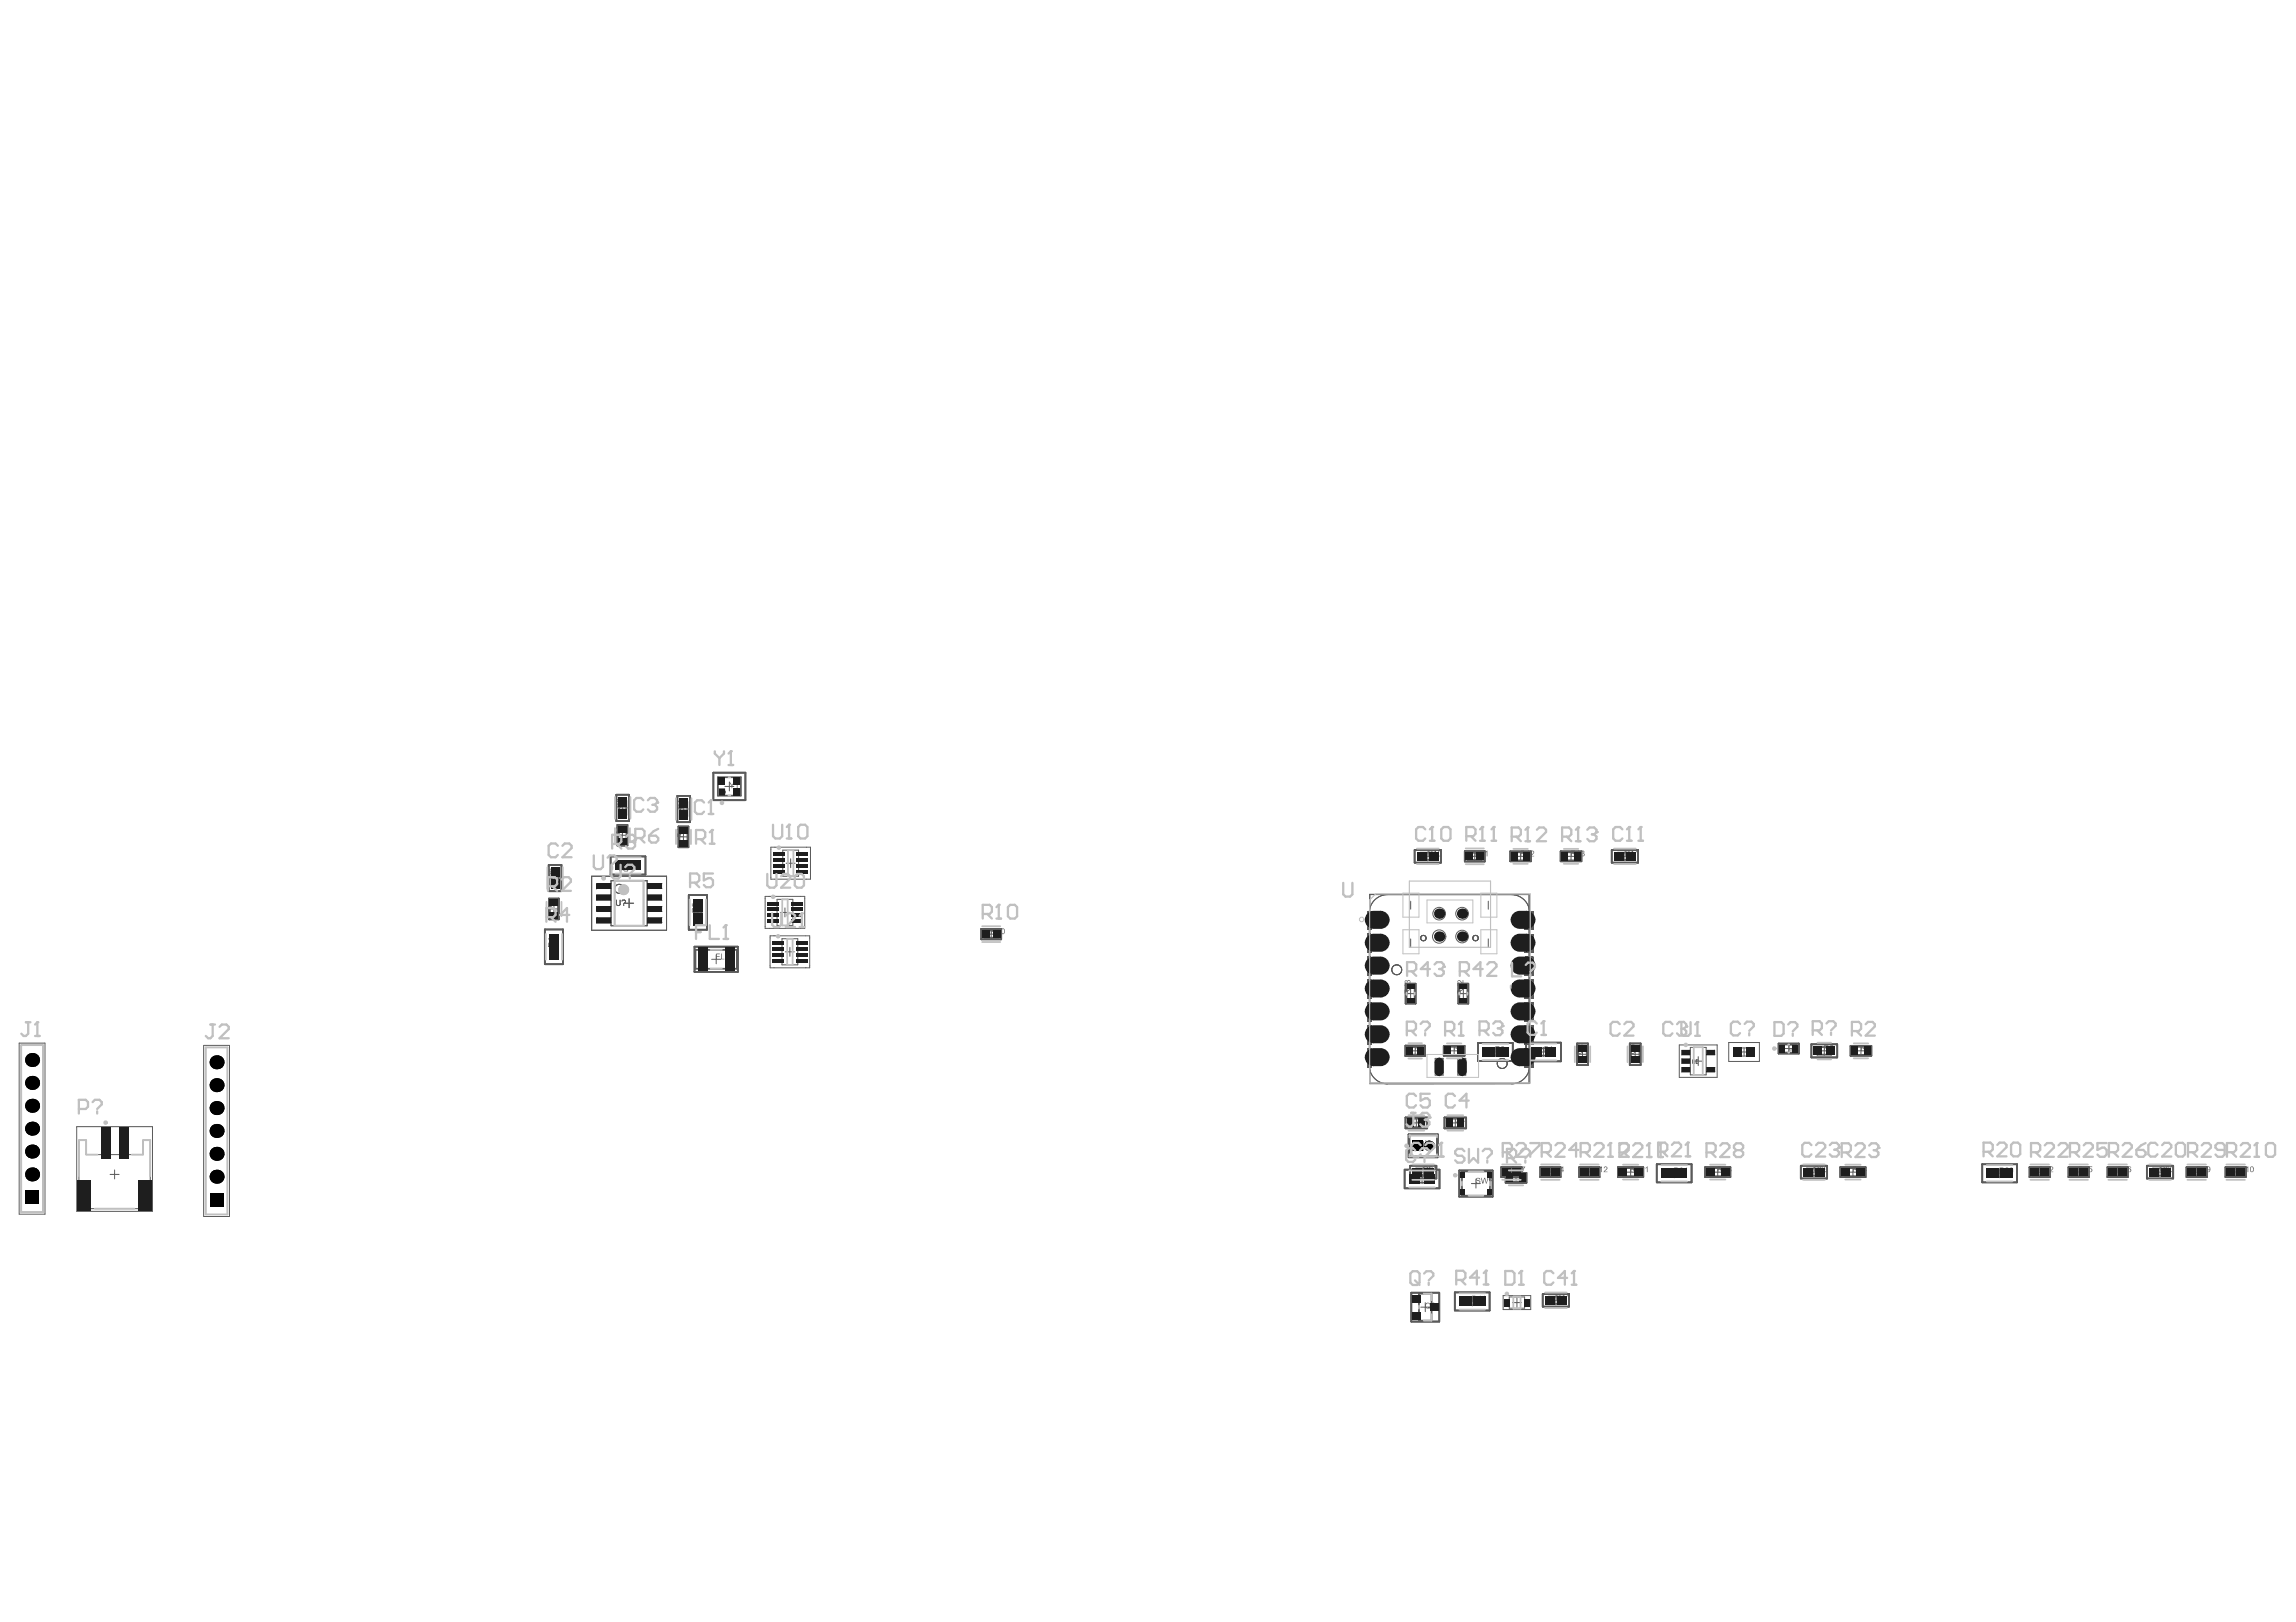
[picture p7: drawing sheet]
<svg xmlns="http://www.w3.org/2000/svg" width="297mm" height="210mm" viewBox="0 0 297 210" stroke-linecap="round" stroke-linejoin="round" font-family="sans-serif">
<g fill="none" stroke="#5a5a5a" stroke-width=".13">
<path d="M71.1 117.6h1.1M71.2 113.6h1.2M71.7 117v1.2M71.8 113v1.2M76.5 113.4h9.7v7h-9.7zM79.1 114h4.6v5.8h-4.6zM79.9 108.1h1.2M80 104.5h1.1M80.5 107.5v1.2M80.6 104v1.1M80.7 112h1.1M80.8 116.9h1.2"/>
<path d="M81.3 111.4v1.2M81.4 116.3v1.2M87.8 108.3h1.2M87.9 104.7h1.1M88.4 107.7v1.2M88.5 104.1v1.2M89.7 118.1h1.2M90.3 117.5v1.2M93.8 101.8h1.1M94.4 101.2v1.2M99 116h5.1v4.1h-5.1zM99.7 109.6h5.2v4.2h-5.2z"/>
<path d="M100.5 116.4h2.1v3.4h-2.1zM101 118.1h1.1M101.3 110h2v3.4h-2zM101.5 117.5v1.2M101.7 111.7h1.2M102.3 111.1v1.2M176.9 118v2.3M177 118v2.3M177.1 118v2.3M177.1 118v20.1M177.1 118.1l.2-.8 .6-.8 .7-.5 .9-.2h16.3l.8 .2 .7 .6 .4 .7 .2 .8M177.2 118v2.3"/>
<path d="M177.2 115.8h20.7v24.4h-20.7zM177.3 118v2.3M182.5 116.6v1.1M184.1 110.8h1.2M184.7 110.2v1.2M190.2 110.8h1.2M190.8 110.2v1.2M192.5 116.6v1.1M196.1 110.8h1.2M196.7 110.2v1.2M197.3 118v2.3M197.4 118v2.3"/>
<path d="M197.5 118v2.3M197.6 118v2.3M197.7 118v2.3M197.8 118v2.3M197.9 118v2.3M197.9 118v20.1M198 118v2.3M198.1 118v2.3M198.2 118v2.3M198.3 118v2.3M202.7 110.8h1.1M203.2 110.2v1.2"/>
<path d="M209.6 110.8h1.2M210.2 110.2v1.2M2.5 135h3.3v22.1h-3.3zM2.7 135.3h2.9v21.6h-2.9zM26.3 135.3h3.4v22.1h-3.4zM26.6 135.5h2.8v21.7h-2.8zM71.1 122.5h1.1M71.7 121.9v1.2M92.1 124.1h1.1M92.7 123.6v1.1M99.6 121.1h5.2v4.1h-5.2zM101.2 121.5h2v3.4h-2z"/>
<path d="M101.6 123.2h1.2M102.2 122.6v1.2M127.7 120.9h1.1M128.2 120.3v1.2M176.9 120.9v2.3M176.9 123.9v2.3M176.9 126.8v2.4M176.9 129.8v2.3M176.9 132.8v2.3M176.9 135.7v2.4M177 120.9v2.3M177 123.9v2.3"/>
<path d="M177 126.8v2.4M177 129.8v2.3M177 132.8v2.3M177 135.7v2.4M177.1 120.9v2.3M177.1 123.9v2.3M177.1 126.8v2.4M177.1 129.8v2.3M177.1 132.8v2.3M177.1 135.7v2.4M177.1 137.9l.2 .9 .6 .8 .7 .5 .9 .2 16.3-.1 .8-.2 .6-.5 .5-.6 .2-.8M177.2 120.9v2.3"/>
<path d="M177.2 123.9v2.3M177.2 126.8v2.4M177.2 129.8v2.3M177.2 132.8v2.3M177.2 135.7v2.4M177.3 120.9v2.3M177.3 123.9v2.3M177.3 126.8v2.4M177.3 129.8v2.3M177.3 132.8v2.3M177.3 135.7v2.4M180.1 125.4v.2"/>
<path d="M180.1 125.6h.1M180.1 125.4h.1M180.1 125.6v.1M180.1 125.7v.1M180.1 125.8l.1 .1M180.1 125.2v.2M180.2 125.2h-.1M180.2 125.9h.1M180.2 125.9l.1 .1M180.3 126h.1M180.3 126l.2 .1M180.3 125l-.1 .2"/>
<path d="M180.4 125h-.1M180.5 126.1h.1M180.5 124.9l-.1 .1M180.6 124.9h-.1M180.6 126.1h.1M180.7 124.9h-.1M180.7 124.9h.1M180.7 124.9h.2M180.8 126.1h-.2M180.8 126.1h.1M180.9 124.9h.1M180.9 124.9l.2 .1"/>
<path d="M180.9 126.1h-.1M180.9 126.1h.1M181 126l-.1 .1M181.1 126h-.1M181.1 125h.1M181.2 125v.2M181.2 125.9l-.1 .1M181.2 125.2h.1M181.3 125.8l-.1 .1M181.3 125.2v.2M181.3 125.6v.2M181.3 125.4h.1"/>
<path d="M181.3 125.6h.1M181.3 125.4v.2M181.9 128.6h1.2M182.5 128v1.2M182.5 121.5v1.1M182.5 136h1.2M183.1 135.4v1.2M183.8 121.4h.1M183.8 121.4v.1M183.8 121.5h.1M183.8 121.3v.1M183.8 121.3h.1"/>
<path d="M183.8 121.5v.1M183.8 121.6h.1M183.8 121.2v.1M183.9 121.2h-.1M183.9 121.2h.1M183.9 121.6h.1M183.9 121.6v.1M183.9 121.1v.1M183.9 121.7h.1M183.9 121.1h.1M184 121.1h-.1M184 121.1h.1"/>
<path d="M184 121.7h.1M184.1 121.1h-.1M184.1 121.7h.1M184.1 121v.1M184.1 121h.1M184.2 121.7h-.1M184.2 121h.1M184.2 121.7h.1M184.2 121v.1M184.2 121.1h.1M184.3 121.7h-.1M184.3 121.1h.1"/>
<path d="M184.3 121.7h.1M184.4 121.7h-.1M184.4 121.7h.1M184.4 121.1v.1M184.4 121.6v.1M184.4 121.2l.1 .1M184.4 121.6h.1M184.5 121.6h-.1M184.5 121.5v.1M184.5 121.3h.1M184.5 121.5h.1M184.5 121.3v.1"/>
<path d="M184.5 121.4v.1M184.5 121.4h.1M185.7 137h1v2.1h-1zM185.9 137.2h.6v1.8h-.6zM187.5 136h1.2M188.1 135.4v1.2M188.6 137h1v2.1h-1zM188.7 128.6h1.2M188.9 137.2h.5v1.8h-.5zM189.3 128v1.2M190.5 121.4l.1 .1M190.5 121.4h.1"/>
<path d="M190.6 121.3l-.1 .1M190.6 121.5h.1M190.6 121.3h.1M190.6 121.5v.1M190.6 121.6h.1M190.6 121.6l.1 .1M190.6 121.2v.1M190.6 121.2h.1M190.7 121.7h.1M190.7 121.1l-.1 .1M190.7 121.1h.1M190.8 121.1h-.1"/>
<path d="M190.8 121.1h.1M190.8 121.7h.1M190.9 121.7h.1M190.9 121l-.1 .1M190.9 121h.1M190.9 121l.1 .1M191 121.7h-.1M191 121.1h.1M191 121.7h.1M191.1 121.1h.1M191.1 121.7h-.1M191.1 121.7h.1"/>
<path d="M191.1 121.1v.1M191.1 121.6v.1M191.2 121.2h.1M191.2 121.6h-.1M191.2 121.2v.1M191.2 121.3h.1M191.2 121.5v.1M191.2 121.5h.1M191.2 121.3v.1M191.2 121.4v.1M191.2 121.4h.1M192.5 121.5v1.1"/>
<path d="M192.9 136.1h1.1M193.5 135.6v1.1M193.7 137.7h.1M193.7 137.5v.2M193.7 137.7v.1M193.7 137.5h.1M193.7 137.8v.1M193.7 137.4v.1M193.7 137.9l.3 .3M193.7 137.4h.1M193.8 137.3l-.1 .1M193.8 137.3h.1"/>
<path d="M193.8 137.2v.1M193.8 137.2h.1M193.9 137.2h-.1M193.9 137.2h.1M194 138.2h.1M194 138.2l.2 .1M194 137.1l-.1 .1M194 137.1h.1M194.2 138.3h.1M194.2 138.3h.2M194.3 137l-.3 .1M194.3 137h.2"/>
<path d="M194.3 137h.1M194.4 138.3h.1M194.5 137h.1M194.5 138.2l-.1 .1M194.6 138.2h-.1M194.6 137h.1M194.6 137l.1 .1M194.7 137.1h.1M194.7 137.1l.2 .3M194.7 138.1l-.1 .1M194.7 138.1h.1M194.8 138.1h-.1"/>
<path d="M194.8 138.1h.1M194.8 138v.1M194.8 138h.1M194.9 138h-.1M194.9 137.9v.1M194.9 137.4h.1M194.9 137.4l.1 .1M195 137.5h.1M195 137.7l-.1 .2M195 137.5v.2M195 137.7h.1M196.4 127.7h.7"/>
<path d="M196.7 127.3v.7M197.3 120.9v2.4M197.3 123.9v2.3M197.3 126.9v2.3M197.3 129.8v2.3M197.3 132.8v2.3M197.3 135.7v2.4M197.4 127.3h-1.3v.7h1.3M197.4 120.9v2.4M197.4 123.9v2.3M197.4 126.9v2.3M197.4 129.8v2.3"/>
<path d="M197.4 132.8v2.3M197.4 135.7v2.4M197.5 120.9v2.4M197.5 123.9v2.3M197.5 126.9v2.3M197.5 129.8v2.3M197.5 132.8v2.3M197.5 135.7v2.4M197.6 120.9v2.4M197.6 123.9v2.3M197.6 126.9v2.3M197.6 129.8v2.3"/>
<path d="M197.6 132.8v2.3M197.6 135.7v2.4M197.7 120.9v2.4M197.7 123.9v2.3M197.7 126.9v2.3M197.7 129.8v2.3M197.7 132.8v2.3M197.7 135.7v2.4M197.8 120.9v2.4M197.8 123.9v2.3M197.8 126.9v2.3M197.8 129.8v2.3"/>
<path d="M197.8 132.8v2.3M197.8 135.7v2.4M197.8 127.3h-2.1v.8h2.1M197.9 120.9v2.4M197.9 123.9v2.3M197.9 126.9v2.3M197.9 129.8v2.3M197.9 132.8v2.3M197.9 135.7v2.4M197.9 137.9v.2M198 120.9v2.4M198 123.9v2.3"/>
<path d="M198 126.9v2.3M198 129.8v2.3M198 132.8v2.3M198 135.7v2.4M198.1 120.9v2.4M198.1 123.9v2.3M198.1 126.9v2.3M198.1 129.8v2.3M198.1 132.8v2.3M198.1 135.7v2.4M198.2 120.9v2.4M198.2 123.9v2.3"/>
<path d="M198.2 126.9v2.3M198.2 129.8v2.3M198.2 132.8v2.3M198.2 135.7v2.4M198.3 120.9v2.4M198.3 123.9v2.3M198.3 126.9v2.3M198.3 129.8v2.3M198.3 132.8v2.3M198.3 135.7v2.4M199.1 136.1h1.2M199.7 135.6v1.1"/>
<path d="M204.1 136.4h1.2M204.7 135.9v1.1M211 136.4h1.1M211.6 135.9v1.1M217.3 135.2h4.9v4.2h-4.9zM218.7 135.5h2v3.6h-2zM219.1 137.3h1.2M219.7 136.7v1.2M223.7 134.9h3.9v2.5h-3.9zM224.6 135.6h2v1.1h-2zM225.1 136.1h1.1M225.6 135.6v1.1"/>
<path d="M230.8 135.7h1.2M231.4 135.1v1.2M235.4 136h1.2M236 135.4v1.2M240.2 136h1.1M240.8 135.4v1.2M9.9 145.8h9.8v11h-9.8zM10.2 147.6h.9v1.8h7.4v-1.8h.9v7.9h-.5v.9h-8.1v-.9h-.6zM14.2 152h1.2M14.8 151.4v1.2M182.7 145.3h1.1M183.2 144.7v1.2"/>
<path d="M183.4 152.6h1.2M183.5 148.3h1.2M183.5 151.7h1.2M184 152v1.2M184.1 147.7v1.2M184.1 151.1v1.2M187.7 145.3h1.2M188.3 144.7v1.2M190.4 153.2h1.1M190.9 152.6v1.1M195 151.7h1.1M195.5 151.1v1.2"/>
<path d="M195.5 152.4h1.2M196.1 151.8v1.2M200 151.7h1.2M200.6 151.1v1.2M205 151.7h1.2M205.6 151.1v1.2M210.4 151.7h1.1M211 151.1v1.2M216 151.8h1.2M216.6 151.3v1.1M221.6 151.7h1.2M222.2 151.1v1.2"/>
<path d="M234.1 151.7h1.2M234.7 151.1v1.2M239.1 151.7h1.2M239.7 151.1v1.2M258.1 151.8h1.2M258.7 151.3v1.1M263.3 151.7h1.2M263.9 151.1v1.2M268.3 151.7h1.2M268.9 151.1v1.2M273.4 151.7h1.1M274 151.1v1.2"/>
<path d="M278.9 151.7h1.1M279.4 151.1v1.2M283.6 151.7h1.2M284.2 151.1v1.2M288.6 151.7h1.2M289.2 151.1v1.2M183.8 169.2h1.2M184.4 168.6v1.1M189.9 168.4h1.2M190.5 167.8v1.2M194.5 167.7h3.5v1.8h-3.5zM195.3 167.8h1.9v1.5h-1.9z"/>
<path d="M195.7 168.6h1.1M196.2 168v1.1M200.7 168.3h1.2M201.3 167.7v1.2"/>
<circle cx="80.1" cy="115" r=".58"/>
<circle cx="186.2" cy="118.2" r=".82"/>
<circle cx="189.2" cy="118.2" r=".82"/>
<circle cx="186.2" cy="121.2" r=".86"/>
<circle cx="189.2" cy="121.2" r=".82"/>
</g>
<g fill="none" stroke="#5a5a5a" stroke-width=".23">
<path d="M92.3 100h4.1v3.6h-4.1zM71 111.9h1.6v3.4h-1.6zM71 116.3h1.3v2.7h-1.3zM71.1 116.6h1.1v2h-1.1zM71.3 112.7h1v1.9h-1zM79 110.8h4.5v2.4h-4.5zM79.7 102.9h1.7v3.3h-1.7zM79.9 106.7h1.3v2.7h-1.3zM80 107.1h1v2h-1zM80.1 103.6h.9v1.9h-.9zM80.3 111.5h1.9v1h-1.9zM87.6 103h1.7v3.4h-1.7z"/>
<path d="M87.8 107h1.3v2.6h-1.3zM87.9 107.3h1v2h-1zM88 103.8h.9v1.8h-.9zM89.1 115.8h2.4v4.5h-2.4zM89.8 117.2h1v1.8h-1zM92.9 100.6h2.9v2.4h-2.9zM183 110h3.4v1.6h-3.4zM183.8 110.4h1.9v.9h-1.9zM189.5 110.1h2.6v1.4h-2.6zM189.9 110.4h1.8v.9h-1.8zM195.4 110.2h2.7v1.3h-2.7zM195.7 110.3h2v1h-2z"/>
<path d="M201.9 110.2h2.7v1.3h-2.7zM202.2 110.3h2.1v1h-2.1zM208.5 110h3.4v1.6h-3.4zM209.3 110.4h1.9v.9h-1.9zM70.5 120.3h2.3v4.5h-2.3zM71.2 121.6h.9v1.8h-.9zM89.9 122.5h5.6v3.3h-5.6zM90 122.9h5.3v2.5h-5.3zM126.9 120.2h2.6v1.4h-2.6zM127.3 120.4h1.8v1h-1.8zM181.8 135.3h2.6v1.4h-2.6zM181.9 127.3h1.2v2.6h-1.2z"/>
<path d="M182 127.6h1v2h-1zM182.2 135.5h1.8v1h-1.8zM186.8 135.3h2.7v1.3h-2.7zM187.1 135.5h2v1h-2zM188.7 127.3h1.3v2.6h-1.3zM188.8 127.6h1v2h-1zM191.2 135h4.5v2.3h-4.5zM192.6 135.7h1.8v.9h-1.8zM197.4 134.9h4.5v2.4h-4.5zM198.8 135.7h1.8v.9h-1.8zM204 135h1.4v2.8h-1.4zM204.2 135.4h1.1v2.1h-1.1z"/>
<path d="M210.9 135h1.4v2.8h-1.4zM211 135.4h1.1v2.1h-1.1zM230.1 135.1h2.6v1.2h-2.6zM230.4 135.2h2v1h-2zM234.3 135.1h3.4v1.7h-3.4zM235.1 135.5h1.8v1h-1.8zM239.4 135.3h2.7v1.3h-2.7zM239.7 135.5h2.1v1h-2.1zM181.7 151.4h4.5v2.4h-4.5zM181.8 144.6h2.8v1.4h-2.8zM182.2 144.8h2.1v1.1h-2.1zM182.2 146.8h3.8v3h-3.8z"/>
<path d="M182.4 146.9h3.5v2.7h-3.5zM182.4 150.9h3.4v1.6h-3.4zM183 152.1h1.9v.9h-1.9zM183.2 151.2h1.9v1h-1.9zM186.9 144.6h2.8v1.4h-2.8zM187.3 144.8h2v1.1h-2zM188.8 151.5h4.3v3.4h-4.3zM189.1 151.6h3.7v3.1h-3.7zM194.2 151h2.7v1.3h-2.7zM194.6 151.2h1.8v1h-1.8zM194.8 151.8h2.7v1.3h-2.7zM195.1 151.9h2.1v1.1h-2.1z"/>
<path d="M199.3 151h2.6v1.3h-2.6zM199.7 151.2h1.8v1h-1.8zM204.3 151h2.6v1.3h-2.6zM204.7 151.2h1.8v1h-1.8zM209.3 151h3.3v1.3h-3.3zM210 151.2h2v1h-2zM214.3 150.7h4.5v2.3h-4.5zM215.7 151.4h1.8v.9h-1.8zM220.6 151h3.3v1.3h-3.3zM221.2 151.2h2v1h-2zM233 150.9h3.4v1.6h-3.4zM233.7 151.2h1.9v1h-1.9z"/>
<path d="M238.1 151h3.3v1.3h-3.3zM238.7 151.2h2v1h-2zM256.4 150.7h4.5v2.3h-4.5zM257.8 151.4h1.8v.9h-1.8zM262.6 151h2.6v1.3h-2.6zM263 151.2h1.8v1h-1.8zM267.6 151h2.6v1.3h-2.6zM268 151.2h1.8v1h-1.8zM272.6 151h2.7v1.3h-2.7zM273.1 151.2h1.8v1h-1.8zM277.7 150.9h3.4v1.6h-3.4zM278.5 151.2h1.9v1h-1.9z"/>
<path d="M282.9 151h2.6v1.3h-2.6zM283.3 151.2h1.8v1h-1.8zM287.9 151h2.7v1.3h-2.7zM288.3 151.2h1.8v1h-1.8zM182.6 167.3h3.6v3.7h-3.6zM183.6 167.4h1.6v3.5h-1.6zM188.2 167.2h4.5v2.4h-4.5zM189.6 168h1.8v.9h-1.8zM199.6 167.4h3.4v1.7h-3.4zM200.4 167.8h1.8v.9h-1.8z"/>
</g>
<g fill="#5a5a5a">
<path d="M188.3 144.7l.5-.1 .1 .1-.1 .1-.1-.2-.2 .1-.1 .3a.22 .22 0 0 0 .2 .3 .22 .22 0 0 0 .2-.2h.1a.36 .36 0 0 1-.5 .2 .36 .36 0 0 1-.1-.6z"/>
<path d="M199.8 135.5l.4-.1 .1 .1-.1 .1-.1-.1h-.2l-.1 .3a.22 .22 0 0 0 .2 .3 .22 .22 0 0 0 .2-.2h.1a.36 .36 0 0 1-.5 .2 .36 .36 0 0 1 0-.6z"/>
<path d="M200.5 135.6l.3-.2v.7h-.1v-.6l-.2 .2z"/>
<path d="M183.3 144.7l.4-.1 .2 .1-.1 .1-.2-.2-.2 .1-.1 .3a.22 .22 0 0 0 .2 .3 .22 .22 0 0 0 .3-.2h.1a.36 .36 0 0 1-.6 .2 .36 .36 0 0 1 0-.6z"/>
<path d="M184.1 144.6h.3v.1h-.3v.2a.24 .24 0 0 1 .3 .1 .24 .24 0 0 1-.1 .3 .24 .24 0 0 1-.3-.2h.1a.17 .17 0 0 0 .2 .1 .17 .17 0 0 0 0-.3 .17 .17 0 0 0-.2 .1h-.1z"/>
<path d="M204 135.9l.1-.1h.1a.27 .27 0 0 0 0 .5 .27 .27 0 0 0 .4-.2v-.2l-.2-.1h.1a.27 .27 0 0 1 .2 .3l-.2 .3h-.4l-.1-.2z"/>
<path d="M204 135.2h.3l.3 .3v-.3h.1v.5l-.4-.3a.15 .15 0 0 0-.1-.1 .15 .15 0 0 0-.2 .1 .15 .15 0 0 0 .2 .1v.2l-.1-.1a.26 .26 0 0 1-.1-.4z"/>
<path d="M210.8 135.9l.2-.1a.27 .27 0 0 0 0 .5 .27 .27 0 0 0 .4-.2v-.2l-.1-.1a.27 .27 0 0 1 .2 .3l-.2 .3h-.3l-.2-.2z"/>
<path d="M210.8 135.3a.18 .18 0 0 1 .2-.1 .18 .18 0 0 1 .1 .1 .22 .22 0 0 1 .4 0 .22 .22 0 0 1-.1 .3h-.1a.15 .15 0 0 0 .2-.1 .15 .15 0 0 0-.1-.2h-.2v.2h-.1a.12 .12 0 0 0-.1-.2 .12 .12 0 0 0-.2 .1 .12 .12 0 0 0 .2 .1l-.1 .1a.22 .22 0 0 1-.1-.3z"/>
<path d="M184.4 147.5h.1v.5a.2 .2 0 0 1-.2 .3 .2 .2 0 0 1-.2-.2h.1a.12 .12 0 0 0 .1 .1 .12 .12 0 0 0 .1-.2z"/>
<path d="M184.7 147.6a.21 .21 0 0 1 .3 0 .21 .21 0 0 1 0 .3 .22 .22 0 0 1 0 .4 .22 .22 0 0 1-.3-.2 .14 .14 0 0 0 .2 .1 .14 .14 0 0 0 .1-.2 .14 .14 0 0 0-.2-.1v-.1a.12 .12 0 0 0 .2-.1 .12 .12 0 0 0-.1-.1 .12 .12 0 0 0-.2 .1z"/>
<path d="M201.4 167.6l.1-.1a.27 .27 0 0 1 .4 .2l-.1 .1a.27 .27 0 0 0-.4 0 .27 .27 0 0 0 .2 .4h.1l.1-.2 .1 .1a.37 .37 0 0 1-.5 .1 .37 .37 0 0 1 0-.6z"/>
<path d="M202.7 167.7l.3-.2v.8h-.1v-.6l-.2 .1z"/>
<path d="M191.8 167.9l.3-.2v.7h-.1v-.5l-.2 .1z"/>
<path d="M290 151l.1-.1a.26 .26 0 0 1 .3 .2 .26 .26 0 0 1-.2 .3l-.2 .2h.4v.1h-.5l.3-.4a.16 .16 0 0 0 .1-.3 .14 .14 0 0 0-.2 .1l-.2 .1z"/>
<path d="M290.6 151.1l.3-.2v.8h-.1v-.6l-.2 .1z"/>
<path d="M284.9 151l.2-.1a.26 .26 0 0 1 .3 .2 .26 .26 0 0 1-.3 .3l-.1 .2h.4v.1h-.5l.3-.4a.15 .15 0 0 0 0-.3 .14 .14 0 0 0-.2 .1l-.1 .1z"/>
<path d="M279.5 151l.4-.1 .2 .2-.1 .1-.2-.2h-.1l-.2 .4a.22 .22 0 0 0 .2 .2 .22 .22 0 0 0 .3-.2h.1a.36 .36 0 0 1-.5 .2 .36 .36 0 0 1-.1-.5z"/>
<path d="M280.2 151l.1-.1a.26 .26 0 0 1 .4 .2 .26 .26 0 0 1-.3 .3l-.1 .2h.4v.1h-.5l.3-.4a.15 .15 0 0 0 0-.3 .14 .14 0 0 0-.2 .1l-.1 .1z"/>
<path d="M274.7 151l.1-.1a.26 .26 0 0 1 .4 .2 .26 .26 0 0 1-.3 .3l-.1 .2h.3v.1h-.5l.4-.4a.15 .15 0 0 0 0-.3 .14 .14 0 0 0-.2 .1l-.1 .1z"/>
<path d="M269.7 151l.1-.1a.26 .26 0 0 1 .3 .2 .26 .26 0 0 1-.2 .3l-.2 .2h.4v.1h-.5l.3-.4a.16 .16 0 0 0 .1-.3 .14 .14 0 0 0-.2 .1l-.2 .1z"/>
<path d="M270.3 150.9h.4v.1h-.3l-.1 .2h.2a.25 .25 0 0 1 .1 .4 .25 .25 0 0 1-.4-.1h.1a.15 .15 0 0 0 .2 .1 .15 .15 0 0 0 .1-.2 .15 .15 0 0 0-.3 0l-.1-.1z"/>
<path d="M264.6 151h.1a.25 .25 0 0 1 .3 .1 .25 .25 0 0 1-.1 .3l-.2 .2 .4 .1h-.5l.2-.3a.19 .19 0 0 0 .2-.2 .19 .19 0 0 0-.3-.2l-.1 .2z"/>
<path d="M265.2 151h.3a.32 .32 0 0 1 .1 .3 .32 .32 0 0 1-.3 .2v.1l.3 .1h-.4l.2-.3a.17 .17 0 0 0 .2-.2 .17 .17 0 0 0-.2-.2 .17 .17 0 0 0-.2 .2z"/>
<path d="M259.4 151.2l.2-.1a.26 .26 0 0 1 .3 .2 .26 .26 0 0 1-.3 .3l-.1 .1h.4v.1h-.5l.3-.4a.14 .14 0 0 0 .1-.2 .15 .15 0 0 0-.3 0l-.1 .1z"/>
<path d="M240.5 151l.1-.1a.26 .26 0 0 1 .3 .2 .26 .26 0 0 1-.2 .3l-.2 .2h.4v.1h-.5l.3-.4a.16 .16 0 0 0 .1-.3 .16 .16 0 0 0-.3 .1l-.1 .1z"/>
<path d="M241 151h.1a.2 .2 0 0 1 .3 0 .2 .2 0 0 1-.1 .3h.1a.23 .23 0 0 1-.1 .4 .23 .23 0 0 1-.3-.2h.1a.16 .16 0 0 0 .2 .1 .16 .16 0 0 0 .1-.2 .16 .16 0 0 0-.2-.1v-.1a.12 .12 0 0 0 .1-.1 .12 .12 0 0 0-.1-.1 .12 .12 0 0 0-.1 .2l-.1-.1z"/>
<path d="M234.7 151l.5-.1 .1 .2-.1 .1-.1-.2h-.2l-.1 .4a.22 .22 0 0 0 .2 .2 .22 .22 0 0 0 .2-.2h.1a.36 .36 0 0 1-.5 .2 .36 .36 0 0 1-.1-.5z"/>
<path d="M235.4 151l.2-.1a.26 .26 0 0 1 .3 .2 .26 .26 0 0 1-.2 .3l-.2 .2h.4v.1h-.5l.3-.4a.16 .16 0 0 0 .1-.3 .16 .16 0 0 0-.3 .1l-.1 .1z"/>
<path d="M236 151h.1a.2 .2 0 0 1 .3 0 .2 .2 0 0 1-.1 .3 .23 .23 0 0 1 0 .4 .23 .23 0 0 1-.3-.2h.1a.16 .16 0 0 0 .2 .1 .16 .16 0 0 0 .1-.2 .16 .16 0 0 0-.2-.1v-.1a.12 .12 0 0 0 .1-.1 .12 .12 0 0 0-.1-.1 .12 .12 0 0 0-.1 .2l-.1-.1z"/>
<path d="M92.7 123.4h.4v.1h-.4v.2h.4v.1h-.4v.3z"/>
<path d="M93.3 123.4h.1v.7h.3h-.4z"/>
<path d="M93.9 123.6l.3-.2v.7h-.1v-.5l-.2 .1z"/>
<path d="M223 151l.1-.1a.26 .26 0 0 1 .3 .2 .26 .26 0 0 1-.2 .3l-.2 .2h.4v.1h-.5l.3-.4a.16 .16 0 0 0 .1-.3 .14 .14 0 0 0-.2 .1l-.2 .1z"/>
<path d="M217.3 151.2h.1a.25 .25 0 0 1 .4 .1 .25 .25 0 0 1-.2 .3l-.2 .2h.4h-.5l.2-.2a.19 .19 0 0 0 .2-.2 .19 .19 0 0 0-.2-.2l-.2 .1z"/>
<path d="M217.9 151.3l.3-.2v.7h-.1v-.5l-.2 .1z"/>
<path d="M211.7 151h.1a.25 .25 0 0 1 .3 .1 .25 .25 0 0 1-.2 .3l-.1 .2 .3 .1h-.5l.2-.3a.19 .19 0 0 0 .2-.2 .19 .19 0 0 0-.2-.2l-.1 .2z"/>
<path d="M212.3 151.2l.3-.3v.8h-.1v-.6l-.2 .1z"/>
<path d="M212.9 151.1l.3-.2v.8h-.1v-.6l-.2 .1z"/>
<path d="M206.4 151a.25 .25 0 0 1 .4 .1 .25 .25 0 0 1-.2 .3l-.2 .2 .4 .1h-.5l.2-.3a.19 .19 0 0 0 .2-.2 .19 .19 0 0 0-.2-.2l-.2 .2z"/>
<path d="M207 151.2l.3-.3v.8h-.1v-.6l-.2 .1z"/>
<path d="M207.5 151l.2-.1a.27 .27 0 0 1 .3 .3 .27 .27 0 0 1-.3 .3l-.1 .1 .4 .1h-.5l.3-.4a.15 .15 0 0 0 0-.3 .14 .14 0 0 0-.2 .2h-.1z"/>
<path d="M201.3 151h.1a.25 .25 0 0 1 .3 .1 .25 .25 0 0 1-.1 .3l-.2 .2 .4 .1h-.5l.2-.3a.19 .19 0 0 0 .2-.2 .19 .19 0 0 0-.3-.2l-.1 .2z"/>
<path d="M196.3 151a.25 .25 0 0 1 .4 .1 .25 .25 0 0 1-.2 .3l-.2 .2 .4 .1h-.5l.2-.3a.19 .19 0 0 0 .2-.2 .19 .19 0 0 0-.2-.2l-.1 .2z"/>
<path d="M196.8 151h.5l-.3 .7h-.1l.1-.3 .2-.3h-.4z"/>
<path d="M184.2 151l.4-.1 .1 .2v.1l-.2-.2h-.2l-.1 .4a.22 .22 0 0 0 .2 .2 .22 .22 0 0 0 .3-.2h.1a.36 .36 0 0 1-.6 .2 .36 .36 0 0 1 0-.5z"/>
<path d="M184.9 151l.1-.1a.26 .26 0 0 1 .3 .2 .26 .26 0 0 1-.2 .3l-.1 .2h.3v.1h-.5l.4-.4a.15 .15 0 0 0 0-.3 .14 .14 0 0 0-.2 .1l-.1 .1z"/>
<path d="M185.5 151.1l.3-.2v.8h-.1v-.6l-.2 .1z"/>
<path d="M129 120.3l.3-.2v.8h-.1v-.6l-.2 .1z"/>
<path d="M210.3 110.2l.4-.1 .1 .1v.1l-.2-.2-.2 .1-.1 .3a.22 .22 0 0 0 .2 .3 .22 .22 0 0 0 .3-.2h.1a.36 .36 0 0 1-.6 .2 .36 .36 0 0 1 0-.6z"/>
<path d="M211 110.3l.3-.2v.7h-.1v-.6l-.2 .1z"/>
<path d="M211.6 110.3l.3-.2v.7h-.1v-.6l-.2 .1z"/>
<path d="M204 110.3l.3-.2v.7h-.1v-.6l-.2 .1z"/>
<path d="M204.6 110.2v-.1a.2 .2 0 0 1 .3 0 .2 .2 0 0 1 0 .3 .23 .23 0 0 1 0 .4 .23 .23 0 0 1-.4-.2h.1a.16 .16 0 0 0 .2 .2 .16 .16 0 0 0 .1-.2 .16 .16 0 0 0-.2-.1v-.1a.12 .12 0 0 0 .2-.1 .14 .14 0 0 0-.2-.2 .12 .12 0 0 0-.1 .2h-.1z"/>
<path d="M197.5 110.3l.3-.2v.7h-.1v-.5l-.2 .1z"/>
<path d="M198.1 110.1h.2a.32 .32 0 0 1 .1 .3 .32 .32 0 0 1-.2 .3l-.1 .1h.4h-.5l.2-.3a.17 .17 0 0 0 .2-.2 .17 .17 0 0 0-.1-.1 .17 .17 0 0 0-.2 .1h-.1z"/>
<path d="M191.6 110.3l.2-.2v.7h-.1v-.5l-.1 .1z"/>
<path d="M192.1 110.3l.3-.2v.7h-.1v-.5l-.2 .1z"/>
<path d="M184.8 110.2l.4-.1 .1 .1v.1l-.2-.2-.2 .1-.1 .3a.22 .22 0 0 0 .2 .3 .22 .22 0 0 0 .3-.2h.1a.36 .36 0 0 1-.6 .2 .36 .36 0 0 1 0-.6z"/>
<path d="M185.5 110.2l.3-.1v.7h-.1v-.6l-.2 .1z"/>
<path d="M94.3 101.3h.2l.2 .3 .2-.3h.1l-.3 .4v.3h-.1v-.3z"/>
<path d="M95.1 101.4l.3-.1v.7h-.1v-.6l-.2 .1z"/>
<path d="M80.1 112.1l.3-.1 .1 .2h-.1a.16 .16 0 0 0-.1-.1 .16 .16 0 0 0-.2 .2 .16 .16 0 0 0 .3 .1l-.1 .1a.12 .12 0 0 0-.1 .1 .12 .12 0 0 0 .1 .1 .12 .12 0 0 0 .1-.1h.1a.21 .21 0 0 1-.3 .2 .21 .21 0 0 1 0-.4l-.2-.1z"/>
<path d="M71 116.5h.3l.3 .3v-.4h.1v.5l-.4-.2a.16 .16 0 0 0-.3-.1 .15 .15 0 0 0 .1 .2v.1a.25 .25 0 0 1-.1-.4z"/>
<path d="M89.5 116.9h.1v.3h.2a.24 .24 0 0 1 .1-.3 .24 .24 0 0 1 .3 .2 .24 .24 0 0 1-.2 .3v-.1a.17 .17 0 0 0 .1-.3 .17 .17 0 0 0-.2 0 .17 .17 0 0 0 0 .3v.1l-.4-.1z"/>
<path d="M87.6 107.3h.8v.1h-.6l.1 .1h-.1z"/>
<path d="M87.7 104.2l.2-.1v.1a.28 .28 0 0 0 0 .4 .28 .28 0 0 0 .4-.1l.1-.2-.2-.2 .2 .1v.3l-.3 .2h-.3l-.1-.2z"/>
<path d="M87.7 103.6h.7v.1h-.5v.2z"/>
<path d="M79.8 104l.2-.1-.1 .3a.29 .29 0 0 0 .2 .3 .29 .29 0 0 0 .3-.1l.1-.2-.2-.2v-.1l.2 .1v.4l-.2 .2-.3-.1-.2-.1z"/>
<path d="M79.8 103.4h.3a.24 .24 0 0 1 .4 .1 .24 .24 0 0 1-.2 .3v-.1a.15 .15 0 0 0 .2-.1 .15 .15 0 0 0-.2-.2 .16 .16 0 0 0-.1 .3l-.1-.1a.13 .13 0 0 0-.1-.1 .13 .13 0 0 0-.2 .1l.2 .1-.1 .1a.22 .22 0 0 1-.1-.4z"/>
<path d="M71.1 113.1l.1-.1 .1 .1-.2 .1v.2l.2 .1h.2a.22 .22 0 0 0 .2-.2 .22 .22 0 0 0-.2-.2v-.1l.3 .1v.4l-.2 .1h-.3a.34 .34 0 0 1-.2-.5z"/>
<path d="M71.1 112.5a.46 .46 0 0 1 .6 .3v-.4h.1v.5l-.4-.3a.16 .16 0 0 0-.3-.1 .16 .16 0 0 0 .1 .3v.1a.24 .24 0 0 1-.1-.4z"/>
<path d="M184 151.9l.5-.1 .1 .2-.1 .1-.1-.2h-.2l-.1 .3a.22 .22 0 0 0 .2 .3 .22 .22 0 0 0 .2-.2h.1a.36 .36 0 0 1-.5 .2 .36 .36 0 0 1-.1-.5z"/>
<path d="M188.9 135.4l.3-.2v.8h-.1v-.6l-.2 .1z"/>
<path d="M241.5 135.3h.1a.25 .25 0 0 1 .3 .1 .25 .25 0 0 1-.2 .4l-.1 .1 .3 .1h-.5l.2-.3a.19 .19 0 0 0 .2-.2 .19 .19 0 0 0-.2-.2l-.1 .2z"/>
<path d="M194.2 135.5a.2 .2 0 0 1 .3-.1 .2 .2 0 0 1 0 .3 .23 .23 0 0 1 0 .4 .23 .23 0 0 1-.3-.2h.1a.15 .15 0 0 0 .1 .2 .15 .15 0 0 0 .2-.2 .15 .15 0 0 0-.2-.1v-.1a.13 .13 0 0 0 .1-.1 .13 .13 0 0 0-.1-.2 .13 .13 0 0 0-.1 .2h-.1z"/>
<path d="M188.6 126.9l.2-.1 .4 .4v-.4h.1v.5l-.3-.2a.17 .17 0 0 0-.2-.2 .17 .17 0 0 0-.2 .1 .17 .17 0 0 0 .2 .2v.1a.28 .28 0 0 1-.2-.4z"/>
<path d="M181.8 126.9h.3a.22 .22 0 0 1 .3 0 .22 .22 0 0 1 0 .4h-.1v-.1a.16 .16 0 0 0 .1-.2 .16 .16 0 0 0-.2-.1 .16 .16 0 0 0-.1 .2h-.1a.12 .12 0 0 0-.1-.1 .12 .12 0 0 0-.1 .1 .12 .12 0 0 0 .1 .1v.1l-.1-.1z"/>
<path d="M191 152.5l.2-.1a.23 .23 0 0 1 .3 .2h-.1v-.1a.15 .15 0 0 0-.2 0 .15 .15 0 0 0-.1 .2l.4 .1v.2a.3 .3 0 0 1-.3 .2 .3 .3 0 0 1-.3-.3l.2 .1a.16 .16 0 0 0 .3 .1 .16 .16 0 0 0-.1-.3h-.1a.2 .2 0 0 1-.2 0 .2 .2 0 0 1 0-.3z"/>
<path d="M191.6 152.4h.1l.1 .7 .2-.7h.1l.2 .7 .2-.7-.2 .8h-.1l-.1-.7-.2 .7h-.1z"/>
<path d="M189.3 144.7l-.2 .4h.2zM189.3 144.6h.1v.5h.1l-.1 .2h-.1v-.2h-.3z"/>
<path d="M184.5 168.8v.4h.3l-.1-.1a.16 .16 0 0 0 .3 .1 .16 .16 0 0 0 0-.3v-.1a.24 .24 0 0 0-.2-.1 .24 .24 0 0 0-.3 .1zM184.5 168.7l.3-.1 .2 .1 .1 .4-.1 .2 .1 .1-.2-.1h-.3l-.2-.1v-.3z"/>
<path d="M185.2 168.7l.3-.1a.22 .22 0 0 1 .2 .2 .22 .22 0 0 1-.2 .2l-.1 .2 .1-.2a.15 .15 0 0 0 .1-.2 .15 .15 0 0 0-.2-.1 .15 .15 0 0 0-.1 .1h-.1zM185.4 169.2h.1v.1h-.1z"/>
<path d="M202.3 167.7l-.2 .3h.2zM202.3 167.5l.1 .5h.1v.1h-.1v.2h-.1v-.2h-.3z"/>
<path d="M190.6 167.8v.2h.2a.13 .13 0 0 0 .1-.1 .13 .13 0 0 0-.1-.1zM190.4 167.7h.6v.3l-.2 .1 .3 .3h-.1l-.3-.3h-.1v.3h-.2z"/>
<path d="M191.4 167.8l-.2 .4h.2zM191.5 167.7v.5h.2h-.2v.2h-.1v-.2h-.3z"/>
<path d="M289.3 151v.3h.2a.13 .13 0 0 0 .2-.1 .13 .13 0 0 0-.1-.2zM289.2 150.9h.4a.21 .21 0 0 1 .2 .2 .21 .21 0 0 1-.2 .3l.3 .3h-.2l-.2-.3h-.2v.3h-.1z"/>
<path d="M291.2 151.1v.3a.15 .15 0 0 0 .1 .2 .15 .15 0 0 0 .2-.2v-.1a.2 .2 0 0 0 0-.2 .2 .2 0 0 0-.2-.1zM291.2 151a.35 .35 0 0 1 .4 .1 .35 .35 0 0 1-.1 .4 .27 .27 0 0 1-.3 .1 .27 .27 0 0 1-.1-.4z"/>
<path d="M284.3 151v.3h.2a.13 .13 0 0 0 .2-.1 .14 .14 0 0 0-.2-.2zM284.2 150.9h.3a.21 .21 0 0 1 .3 .2 .21 .21 0 0 1-.2 .3l.2 .3h-.1l-.2-.3h-.2v.3h-.1z"/>
<path d="M285.5 151.2a.2 .2 0 0 0 .4 0 .2 .2 0 0 0-.4 0zM285.5 151l.3-.1 .1 .1v.5a.21 .21 0 0 1-.2 .2 .21 .21 0 0 1-.2-.2h.1a.16 .16 0 0 0 .2 .1 .16 .16 0 0 0 .1-.3 .22 .22 0 0 1-.4 .1 .22 .22 0 0 1 0-.3z"/>
<path d="M280.9 151.1l-.1 .2a.19 .19 0 0 0 .1 .2 .19 .19 0 0 0 .2 .1v-.3a.18 .18 0 0 0 0-.2 .18 .18 0 0 0-.2 0zM280.8 151h.1a.36 .36 0 0 1 .3 .2 .36 .36 0 0 1 0 .4l-.1 .1a.35 .35 0 0 1-.4-.2 .35 .35 0 0 1 .1-.4z"/>
<path d="M274.1 151v.3h.2a.13 .13 0 0 0 .1-.1 .13 .13 0 0 0-.1-.2zM274 150.9h.3a.21 .21 0 0 1 .3 .2 .21 .21 0 0 1-.3 .3l.3 .3h-.1l-.2-.3h-.2v.3h-.1z"/>
<path d="M275.3 151h.1a.22 .22 0 0 1 .2-.1 .22 .22 0 0 1 .1 .2h-.1a.17 .17 0 0 0-.2 0 .17 .17 0 0 0-.1 .2 .23 .23 0 0 1 .3-.1 .23 .23 0 0 1 .1 .3 .26 .26 0 0 1-.3 .2 .26 .26 0 0 1-.2-.4zM275.3 151.4a.2 .2 0 0 0 .4 0 .2 .2 0 0 0-.4 0z"/>
<path d="M269 151v.3h.2a.13 .13 0 0 0 .2-.1 .14 .14 0 0 0-.2-.2zM268.9 150.9h.3a.21 .21 0 0 1 .3 .2 .21 .21 0 0 1-.2 .3l.3 .3h-.2l-.2-.3h-.2v.3h-.1z"/>
<path d="M264 151v.3h.2a.13 .13 0 0 0 .2-.1 .14 .14 0 0 0-.2-.2zM263.9 150.9l.4 .1a.19 .19 0 0 1 .2 .2 .19 .19 0 0 1-.2 .2l.2 .3h-.1l-.3-.3h-.1v.3h-.1z"/>
<path d="M258.8 151.2v.2h.2a.13 .13 0 0 0 .2-.1 .13 .13 0 0 0-.2-.1zM258.7 151.1h.3a.21 .21 0 0 1 .3 .2 .21 .21 0 0 1-.2 .2l.2 .3h-.1l-.2-.3h-.2v.3h-.1z"/>
<path d="M260.1 151.2v.2a.19 .19 0 0 0 0 .3 .19 .19 0 0 0 .2 0l.1-.2a.18 .18 0 0 0 0-.3 .18 .18 0 0 0-.3 0zM260 151.2l.1-.1a.36 .36 0 0 1 .4 .2 .36 .36 0 0 1-.1 .4l-.1 .1a.35 .35 0 0 1-.3-.2 .35 .35 0 0 1 0-.4z"/>
<path d="M239.8 151v.3h.2a.13 .13 0 0 0 .2-.1 .14 .14 0 0 0-.2-.2zM239.7 150.9h.3a.21 .21 0 0 1 .3 .2 .21 .21 0 0 1-.2 .3l.3 .3h-.2l-.2-.3h-.2v.3h-.1z"/>
<path d="M222.3 151v.3h.2a.13 .13 0 0 0 .2-.1 .13 .13 0 0 0-.1-.2zM222.2 150.9h.4a.21 .21 0 0 1 .2 .2 .21 .21 0 0 1-.2 .3l.3 .3h-.2l-.2-.3h-.2v.3h-.1z"/>
<path d="M223.6 151.1a.15 .15 0 0 0 .3 0 .15 .15 0 0 0-.3 0zM223.6 151.5a.16 .16 0 0 0 .3 0 .16 .16 0 0 0-.3 0zM223.6 151a.2 .2 0 0 1 .3 0 .2 .2 0 0 1 0 .3l.1 .1a.23 .23 0 0 1-.2 .3 .23 .23 0 0 1-.3-.1 .23 .23 0 0 1 .1-.3l-.1-.1z"/>
<path d="M216.7 151.2v.2h.2a.13 .13 0 0 0 .2-.1 .13 .13 0 0 0-.2-.1zM216.6 151.1h.4a.19 .19 0 0 1 .2 .2 .19 .19 0 0 1-.2 .2l.2 .3h-.1l-.2-.3h-.2v.3h-.1z"/>
<path d="M211 151v.3h.3a.13 .13 0 0 0 .1-.1 .13 .13 0 0 0-.1-.2zM211 150.9l.3 .1a.19 .19 0 0 1 .3 .2 .19 .19 0 0 1-.3 .2l.3 .3h-.1l-.3-.3h-.2v.3z"/>
<path d="M205.7 151v.3h.2a.13 .13 0 0 0 .2-.1 .14 .14 0 0 0-.2-.2zM205.6 150.9l.4 .1a.19 .19 0 0 1 .2 .2 .19 .19 0 0 1-.2 .2l.3 .3h-.2l-.2-.3h-.2v.3h-.1z"/>
<path d="M200.7 151v.3h.2a.13 .13 0 0 0 .2-.1 .14 .14 0 0 0-.2-.2zM200.6 150.9l.4 .1a.19 .19 0 0 1 .2 .2 .19 .19 0 0 1-.2 .2l.2 .3h-.1l-.3-.3h-.1v.3h-.1z"/>
<path d="M202.2 151.1l-.3 .3h.3zM202.2 150.9v.5h.1l-.1 .3v-.2h-.4z"/>
<path d="M195.6 151v.3h.2a.13 .13 0 0 0 .2-.1 .13 .13 0 0 0-.1-.2zM195.5 150.9l.4 .1a.19 .19 0 0 1 .2 .2 .19 .19 0 0 1-.2 .2l.3 .3h-.2l-.2-.3h-.2v.3h-.1z"/>
<path d="M128.3 120.2v.3h.2a.13 .13 0 0 0 .2-.1 .13 .13 0 0 0-.1-.2zM128.2 120.1h.4a.21 .21 0 0 1 .2 .2 .21 .21 0 0 1-.2 .3l.3 .3h-.2l-.2-.3h-.2v.3h-.1z"/>
<path d="M129.6 120.3v.2a.19 .19 0 0 0 0 .2 .19 .19 0 0 0 .3 .1v-.3a.18 .18 0 0 0 0-.2 .18 .18 0 0 0-.2 0zM129.6 120.2a.36 .36 0 0 1 .4 .2 .36 .36 0 0 1-.1 .4v.1a.35 .35 0 0 1-.4-.2 .35 .35 0 0 1 .1-.4z"/>
<path d="M203.3 110.2v.2h.2a.13 .13 0 0 0 .2-.1 .13 .13 0 0 0-.1-.1zM203.2 110.1h.4a.21 .21 0 0 1 .2 .2 .21 .21 0 0 1-.2 .2l.3 .3h-.1l-.3-.3h-.2v.3h-.1z"/>
<path d="M196.8 110.2v.2h.2a.13 .13 0 0 0 .2-.1 .13 .13 0 0 0-.1-.1zM196.7 110.1h.4a.19 .19 0 0 1 .2 .2 .19 .19 0 0 1-.2 .2l.3 .3h-.2l-.2-.3h-.2v.3h-.1z"/>
<path d="M190.9 110.2v.2h.2a.13 .13 0 0 0 .2-.1 .13 .13 0 0 0-.2-.1zM190.8 110.1h.4a.19 .19 0 0 1 .2 .2 .19 .19 0 0 1-.2 .2l.2 .3h-.1l-.2-.3h-.2v.3h-.1z"/>
<path d="M186.1 110.2v.2a.19 .19 0 0 0 0 .3 .19 .19 0 0 0 .3 0v-.2a.18 .18 0 0 0 0-.3 .18 .18 0 0 0-.2 0zM186.1 110.2v-.1a.36 .36 0 0 1 .4 .2 .36 .36 0 0 1 0 .4l-.1 .1a.35 .35 0 0 1-.4-.2 .35 .35 0 0 1 .1-.4z"/>
<path d="M80.7 112.5l.1 .2h.4v-.3h-.4zM80.6 112h.1l.2 .4h.3v-.4v.8h-.3a.21 .21 0 0 1-.3-.2 .21 .21 0 0 1 .3-.2z"/>
<path d="M71 122.1v.4h.2v-.4l-.1-.1zM70.9 122h.1a.19 .19 0 0 1 .2 0 .19 .19 0 0 1 .1 .2l.4-.3v.1l-.4 .3v.2h.4h-.8z"/>
<path d="M71 121.5l.4 .3v-.3zM70.9 121.4h.5v-.1h.1v.1h.2v.1h-.2v.4h-.1z"/>
<path d="M71 117.2v.3h.2v-.3zM71 117.1a.19 .19 0 0 1 .2 0 .19 .19 0 0 1 .1 .1l.4-.2v.1l-.4 .3v.1h.4v.1h-.8z"/>
<path d="M79.8 107.6v.4h.3v-.4zM79.8 107.6a.22 .22 0 0 1 .2-.1 .22 .22 0 0 1 .2 .2l.3-.3v.2l-.3 .2v.2h.3v.1h-.7z"/>
<path d="M79.8 107l.1-.1v.1a.17 .17 0 0 0 0 .2 .17 .17 0 0 0 .2 .1v-.1a.25 .25 0 0 1 .2-.3 .25 .25 0 0 1 .2 .3 .25 .25 0 0 1-.3 .2l-.4-.1zM80.1 107.1a.17 .17 0 0 0 .3 0 .17 .17 0 0 0-.3 0z"/>
<path d="M89.6 117.7v.3h.2v-.2a.13 .13 0 0 0 0-.2 .13 .13 0 0 0-.2 .1zM89.6 117.5a.22 .22 0 0 1 .3 .2l.4-.3v.2l-.4 .2v.2h.4v.1h-.8z"/>
<path d="M87.8 107.9l-.1 .3h.3v-.3zM87.7 107.8a.19 .19 0 0 1 .2-.1 .19 .19 0 0 1 .2 .2l.3-.3v.2l-.3 .3v.1h.3v.1h-.8z"/>
<path d="M184.7 151.9h.1a.24 .24 0 0 1 .4 0 .24 .24 0 0 1-.2 .4l-.1 .1v-.2a.19 .19 0 0 0 .2-.1 .19 .19 0 0 0-.1-.2l-.3 .1zM184.9 152.5l.1 .1z"/>
<path d="M231.5 135.3v.5h.3l.1-.1v-.3l-.1-.1zM231.4 135.2h.4l.1 .1 .1 .4-.1 .2h-.5z"/>
<path d="M232.2 135.2h.2a.22 .22 0 0 1 .2 .2 .22 .22 0 0 1-.2 .2l-.1 .2 .1-.3a.15 .15 0 0 0 .1-.1 .15 .15 0 0 0-.1-.1 .15 .15 0 0 0-.2 .1h-.1zM232.3 135.8h.1v.1h-.1z"/>
<path d="M188.2 135.3v.3h.2a.13 .13 0 0 0 .2-.1 .13 .13 0 0 0-.1-.2zM188.1 135.2l.4 .1a.19 .19 0 0 1 .2 .2 .19 .19 0 0 1-.2 .2l.3 .3h-.2l-.2-.3h-.2v.3h-.1z"/>
<path d="M240.8 135.3v.3h.3a.13 .13 0 0 0 .1-.1 .13 .13 0 0 0-.1-.2zM240.8 135.2l.3 .1a.19 .19 0 0 1 .2 .2 .19 .19 0 0 1-.2 .2l.3 .3h-.1l-.3-.3h-.2v.3z"/>
<path d="M193.6 135.5v.2h.2a.13 .13 0 0 0 .1-.1 .13 .13 0 0 0-.1-.1zM193.5 135.4h.3a.21 .21 0 0 1 .3 .2 .21 .21 0 0 1-.2 .2l.2 .3h-.1l-.2-.3h-.2v.3h-.1z"/>
<path d="M188.7 128.1l-.1 .4h.3l-.1-.4zM188.6 128.1l.3-.1 .1 .2 .3-.3v.2l-.3 .2v.2h.3v.1h-.8z"/>
<path d="M188.7 127.6l.3 .2v-.2zM188.5 127.5h.5l.1-.1v.1h.2v.1h-.2l-.1 .3-.5-.3z"/>
<path d="M181.8 128.2v.3h.2v-.2a.13 .13 0 0 0 0-.2 .13 .13 0 0 0-.2 .1zM181.8 128.1a.23 .23 0 0 1 .3 .1l.4-.3v.2l-.4 .2v.2h.4v.1h-.8z"/>
<path d="M181.9 127.6l.3 .2v-.2zM181.7 127.5h.5l.1-.1v.1h.2v.1h-.2v.3h-.1l-.5-.3z"/>
<path d="M183.2 135.3v.3h.2a.13 .13 0 0 0 .2-.1 .14 .14 0 0 0-.2-.2zM183.1 135.2l.4 .1a.19 .19 0 0 1 .2 .2 .19 .19 0 0 1-.2 .2l.2 .3h-.1l-.2-.3h-.2v.3h-.1z"/>
<path d="M183.8 135.4l.1-.2 .2 .1a.29 .29 0 0 1 0 .5h-.1l.1-.2a.14 .14 0 0 0 .1-.2 .14 .14 0 0 0-.2-.1 .14 .14 0 0 0-.1 .2zM184 135.9l.1 .1z"/>
<path d="M236.1 135.3v.3h.2a.13 .13 0 0 0 .2-.1 .14 .14 0 0 0-.2-.2zM236 135.2l.4 .1a.19 .19 0 0 1 .2 .2 .19 .19 0 0 1-.2 .2l.3 .3h-.2l-.2-.3h-.2v.3h-.1z"/>
<path d="M236.7 135.4l.2-.2 .1 .1a.29 .29 0 0 1 0 .5h-.1l.1-.2a.14 .14 0 0 0 .1-.2 .14 .14 0 0 0-.2-.1 .14 .14 0 0 0-.1 .2zM236.9 135.9l.1 .1z"/>
<path d="M196.2 151.8v.2h.2a.13 .13 0 0 0 .2-.1 .13 .13 0 0 0-.1-.1zM196.1 151.7h.4a.19 .19 0 0 1 .2 .2 .19 .19 0 0 1-.2 .2l.3 .3h-.2l-.2-.3h-.2v.3h-.1z"/>
<path d="M196.8 151.8l.2-.1h.2a.29 .29 0 0 1-.1 .5h-.1l.1-.2a.14 .14 0 0 0 .1-.1 .14 .14 0 0 0-.2-.1 .14 .14 0 0 0-.1 .1zM197 152.3l.1 .1z"/>
<path d="M192.6 152.5l.1-.1a.25 .25 0 0 1 .4 .2 .25 .25 0 0 1-.2 .3l-.1 .1v-.2a.17 .17 0 0 0 .2-.2 .17 .17 0 0 0-.2-.1l-.2 .1zM192.8 153.1h.1v.1h-.1z"/>
</g>
<path d="M79.8 116.5v.6l.1 .1h.2l.1-.1v-.6M80.5 116.6l.1-.1h.2l.1 .1v.1l-.2 .3M80.7 117.1v.1M177.2 115.7h20.6v24.5h-20.6zM219 137.2v.4l.3-.1v-.3M219.4 137.6h.2M219.5 137.2h.1M219.5 137.2v.4M219.5 137.2h-.1" fill="none" stroke="#5a5a5a" stroke-width=".13"/>
<g fill="#000">
<circle cx="4.2" cy="137.2" r=".9"/>
<circle cx="28" cy="137.5" r=".9"/>
<circle cx="4.2" cy="143.1" r=".9"/>
<circle cx="4.2" cy="140.1" r=".9"/>
<circle cx="4.2" cy="149" r=".9"/>
<circle cx="4.2" cy="146.1" r=".9"/>
<circle cx="4.2" cy="152" r=".9"/>
<circle cx="28" cy="140.4" r=".9"/>
<circle cx="28" cy="143.4" r=".9"/>
<circle cx="28" cy="152.3" r=".9"/>
<circle cx="28" cy="149.3" r=".9"/>
<circle cx="28" cy="146.4" r=".9"/>
<circle cx="184.9" cy="148.3" r=".65"/>
</g>
<g fill="#000">
<path d="M3.2 154h1.9v1.8h-1.9z" fill-rule="evenodd"/>
<path d="M27.1 154.3h1.8v1.8h-1.8z" fill-rule="evenodd"/>
<path d="M182.7 147.6h1.3v1.3h-1.3z" fill-rule="evenodd"/>
</g>
<path d="M93 102h.8v1h-.7l-.1-.2z" fill="#1e1e1e"/>
<g fill="#000">
<circle cx="4.2" cy="137.2" r=".9"/>
<circle cx="28" cy="137.5" r=".9"/>
<circle cx="4.2" cy="143.1" r=".9"/>
<circle cx="4.2" cy="140.1" r=".9"/>
<circle cx="4.2" cy="149" r=".9"/>
<circle cx="4.2" cy="146.1" r=".9"/>
<circle cx="4.2" cy="152" r=".9"/>
<circle cx="28" cy="140.4" r=".9"/>
<circle cx="28" cy="143.4" r=".9"/>
<circle cx="28" cy="152.3" r=".9"/>
<circle cx="28" cy="149.3" r=".9"/>
<circle cx="28" cy="146.4" r=".9"/>
<circle cx="184.9" cy="148.3" r=".65"/>
</g>
<g fill="#000">
<path d="M3.2 154h1.9v1.8h-1.9z" fill-rule="evenodd"/>
<path d="M27.1 154.3h1.8v1.8h-1.8z" fill-rule="evenodd"/>
<path d="M182.7 147.6h1.3v1.3h-1.3z" fill-rule="evenodd"/>
</g>
<g fill="#1e1e1e">
<path d="M188.5 144.8h.9v1h-.9z" fill-rule="evenodd"/>
<path d="M187.1 144.8h.9v1h-.9z" fill-rule="evenodd"/>
<path d="M200 135.5h1.4v1.3h-1.4z" fill-rule="evenodd"/>
<path d="M201.5 167.7h1.2v1.1h-1.2z" fill-rule="evenodd"/>
<path d="M199.9 167.7h1.2v1.1h-1.2z" fill-rule="evenodd"/>
<path d="M197.2 168.1h.7v1h-.7z" fill-rule="evenodd"/>
<path d="M194.6 168.1h.7v1h-.7z" fill-rule="evenodd"/>
<path d="M190.6 167.8h1.5v1.2h-1.5z" fill-rule="evenodd"/>
<path d="M188.8 167.8h1.6v1.2h-1.6z" fill-rule="evenodd"/>
<path d="M185 168.7h1.1v.9h-1.1z" fill-rule="evenodd"/>
<path d="M182.7 169.8h1v.9h-1z" fill-rule="evenodd"/>
<path d="M182.7 167.6h1v.9h-1z" fill-rule="evenodd"/>
<path d="M188.6 137.5l.6-.6 .6 .6v1.2l-.6 .5-.6-.5z" fill-rule="evenodd"/>
<path d="M185.6 137.5l.6-.6 .6 .6v1.2l-.6 .5-.6-.5z" fill-rule="evenodd"/>
<path d="M176.6 119l1.1-1.1h.9l1.2 1.1-1.2 1.2h-.9z" fill-rule="evenodd"/>
<path d="M176.6 122l1.1-1.2h.9l1.2 1.2-1.2 1.2h-.9z" fill-rule="evenodd"/>
<path d="M176.6 125l1.1-1.2h.9l1.2 1.2-1.2 1.1h-.9z" fill-rule="evenodd"/>
<path d="M176.6 127.9l1.1-1.1h.9l1.2 1.1-1.2 1.2h-.9z" fill-rule="evenodd"/>
<path d="M176.6 130.9l1.1-1.2h.9l1.2 1.2-1.2 1.1h-.9z" fill-rule="evenodd"/>
<path d="M176.6 133.8l1.1-1.1h.9l1.2 1.1-1.2 1.2h-.9z" fill-rule="evenodd"/>
<path d="M176.6 136.8l1.1-1.2h.9l1.2 1.2-1.2 1.2h-.9z" fill-rule="evenodd"/>
<path d="M195.4 136.8l1.2-1.2h.9l1.1 1.2-1.1 1.2h-.9z" fill-rule="evenodd"/>
<path d="M195.4 133.8l1.2-1.1h.9l1.1 1.1-1.1 1.2h-.9z" fill-rule="evenodd"/>
<path d="M195.4 130.9l1.2-1.2h.9l1.1 1.2-1.1 1.1h-.9z" fill-rule="evenodd"/>
<path d="M195.4 127.9l1.2-1.1h.9l1.1 1.1-1.1 1.2h-.9z" fill-rule="evenodd"/>
<path d="M195.4 125l1.2-1.2h.9l1.1 1.2-1.1 1.1h-.9z" fill-rule="evenodd"/>
<path d="M195.4 122l1.2-1.2h.9l1.1 1.2-1.1 1.2h-.9z" fill-rule="evenodd"/>
<path d="M195.4 119l1.2-1.1h.9l1.1 1.1-1.1 1.2h-.9z" fill-rule="evenodd"/>
<path d="M83.7 118.8l1.9-.1v.7l-1.8 .1z" fill-rule="evenodd"/>
<path d="M83.7 117.3l1.9-.1v.8h-1.8z" fill-rule="evenodd"/>
<path d="M83.7 115.8h1.9v.7h-1.8z" fill-rule="evenodd"/>
<path d="M83.7 114.3h1.9v.7h-1.8z" fill-rule="evenodd"/>
<path d="M77.1 118.8l1.9-.1 .1 .7-1.9 .1z" fill-rule="evenodd"/>
<path d="M77.1 117.3l1.9-.1 .1 .8h-1.9z" fill-rule="evenodd"/>
<path d="M77.1 115.8h1.9l.1 .7h-1.9z" fill-rule="evenodd"/>
<path d="M77.1 114.3h1.9l.1 .7h-1.9z" fill-rule="evenodd"/>
<path d="M83.7 118.8l1.9-.1v.7l-1.8 .1z" fill-rule="evenodd"/>
<path d="M83.7 117.3l1.9-.1v.8h-1.8z" fill-rule="evenodd"/>
<path d="M83.7 115.8h1.9v.7h-1.8z" fill-rule="evenodd"/>
<path d="M83.7 114.3h1.9v.7h-1.8z" fill-rule="evenodd"/>
<path d="M77.1 118.8l1.9-.1 .1 .7-1.9 .1z" fill-rule="evenodd"/>
<path d="M77.1 117.3l1.9-.1 .1 .8h-1.9z" fill-rule="evenodd"/>
<path d="M77.1 115.8h1.9l.1 .7h-1.9z" fill-rule="evenodd"/>
<path d="M77.1 114.3h1.9l.1 .7h-1.9z" fill-rule="evenodd"/>
<path d="M289.3 151.2h1.1v1h-1.1z" fill-rule="evenodd"/>
<path d="M288 151.2h1.1v1h-1.1z" fill-rule="evenodd"/>
<path d="M284.3 151.2h1.1v1h-1.1z" fill-rule="evenodd"/>
<path d="M283 151.2h1.1v1h-1.1z" fill-rule="evenodd"/>
<path d="M279.6 151.2h1.3v1h-1.3z" fill-rule="evenodd"/>
<path d="M278 151.2h1.3v1h-1.3z" fill-rule="evenodd"/>
<path d="M274.1 151.2h1.1v1h-1.1z" fill-rule="evenodd"/>
<path d="M272.8 151.2h1.1v1h-1.1z" fill-rule="evenodd"/>
<path d="M269 151.2h1.1v1h-1.1z" fill-rule="evenodd"/>
<path d="M267.7 151.2h1.1v1h-1.1z" fill-rule="evenodd"/>
<path d="M264 151.2h1.1v1h-1.1z" fill-rule="evenodd"/>
<path d="M262.7 151.2h1.1v1h-1.1z" fill-rule="evenodd"/>
<path d="M258.8 151.2h1.6v1.2h-1.6z" fill-rule="evenodd"/>
<path d="M257 151.2h1.6v1.2h-1.6z" fill-rule="evenodd"/>
<path d="M103 121.8h1.4v.5h-1.4z" fill-rule="evenodd"/>
<path d="M103 122.6h1.4v.4h-1.4z" fill-rule="evenodd"/>
<path d="M103 123.3h1.4v.5h-1.4z" fill-rule="evenodd"/>
<path d="M103 124.1h1.4v.4h-1.4z" fill-rule="evenodd"/>
<path d="M99.9 124.1h1.5v.4h-1.5z" fill-rule="evenodd"/>
<path d="M99.9 123.3h1.5v.5h-1.5z" fill-rule="evenodd"/>
<path d="M99.9 122.6h1.5v.4h-1.5z" fill-rule="evenodd"/>
<path d="M99.9 121.8h1.5v.5h-1.5z" fill-rule="evenodd"/>
<path d="M240.2 151.2h1v1h-1z" fill-rule="evenodd"/>
<path d="M238.2 151.2h1.1v1h-1.1z" fill-rule="evenodd"/>
<path d="M234.9 151.2h1.2v1h-1.2z" fill-rule="evenodd"/>
<path d="M233.3 151.2h1.2v1h-1.2z" fill-rule="evenodd"/>
<path d="M93.8 122.6h1.2v3.1h-1.2z" fill-rule="evenodd"/>
<path d="M90.3 122.6h1.2v3.1h-1.2z" fill-rule="evenodd"/>
<path d="M222.7 151.2h1v1h-1z" fill-rule="evenodd"/>
<path d="M220.7 151.2h1.1v1h-1.1z" fill-rule="evenodd"/>
<path d="M216.7 151.2h1.6v1.2h-1.6z" fill-rule="evenodd"/>
<path d="M214.9 151.2h1.6v1.2h-1.6z" fill-rule="evenodd"/>
<path d="M211.4 151.2h1.1v1h-1.1z" fill-rule="evenodd"/>
<path d="M209.4 151.2h1.1v1h-1.1z" fill-rule="evenodd"/>
<path d="M205.7 151.2h1.1v1h-1.1z" fill-rule="evenodd"/>
<path d="M204.4 151.2h1.1v1h-1.1z" fill-rule="evenodd"/>
<path d="M200.7 151.2h1.1v1h-1.1z" fill-rule="evenodd"/>
<path d="M199.4 151.2h1.1v1h-1.1z" fill-rule="evenodd"/>
<path d="M195.6 151.2h1.1v1h-1.1z" fill-rule="evenodd"/>
<path d="M194.3 151.2h1.2v1h-1.2z" fill-rule="evenodd"/>
<path d="M102.4 116.7h1.4v.5h-1.4z" fill-rule="evenodd"/>
<path d="M102.4 117.5h1.4v.4h-1.4z" fill-rule="evenodd"/>
<path d="M102.4 118.2h1.4v.5h-1.4z" fill-rule="evenodd"/>
<path d="M102.4 119h1.4v.4h-1.4z" fill-rule="evenodd"/>
<path d="M99.3 119h1.4v.4h-1.4z" fill-rule="evenodd"/>
<path d="M99.3 118.2h1.4v.5h-1.4z" fill-rule="evenodd"/>
<path d="M99.3 117.5h1.4v.4h-1.4z" fill-rule="evenodd"/>
<path d="M99.3 116.7h1.4v.5h-1.4z" fill-rule="evenodd"/>
<path d="M184.3 151.2h1.2v1h-1.2z" fill-rule="evenodd"/>
<path d="M182.7 151.2h1.3v1h-1.3z" fill-rule="evenodd"/>
<path d="M128.5 120.4h.9v1h-.9z" fill-rule="evenodd"/>
<path d="M127.1 120.4h.9v1h-.9z" fill-rule="evenodd"/>
<path d="M103.1 110.3h1.4v.5h-1.4z" fill-rule="evenodd"/>
<path d="M103.1 111.1h1.4v.5h-1.4z" fill-rule="evenodd"/>
<path d="M103.1 111.9h1.4v.4h-1.4z" fill-rule="evenodd"/>
<path d="M103.1 112.6h1.4v.5h-1.4z" fill-rule="evenodd"/>
<path d="M100.1 112.6h1.4v.5h-1.4z" fill-rule="evenodd"/>
<path d="M100.1 111.9h1.4v.4h-1.4z" fill-rule="evenodd"/>
<path d="M100.1 111.1h1.4v.5h-1.4z" fill-rule="evenodd"/>
<path d="M100.1 110.3h1.4v.5h-1.4z" fill-rule="evenodd"/>
<path d="M210.4 110.3h1.2v1h-1.2z" fill-rule="evenodd"/>
<path d="M208.8 110.3h1.2v1h-1.2z" fill-rule="evenodd"/>
<path d="M203.6 110.3h.9v1h-.9z" fill-rule="evenodd"/>
<path d="M202 110.3h.9v1h-.9z" fill-rule="evenodd"/>
<path d="M197.1 110.3h.9v1h-.9z" fill-rule="evenodd"/>
<path d="M195.5 110.3h.8v1h-.8z" fill-rule="evenodd"/>
<path d="M191 110.3h1v1h-1z" fill-rule="evenodd"/>
<path d="M189.6 110.3h1v1h-1z" fill-rule="evenodd"/>
<path d="M184.9 110.3h1.2v1h-1.2z" fill-rule="evenodd"/>
<path d="M183.3 110.3h1.2v1h-1.2z" fill-rule="evenodd"/>
<path d="M93 100.6h.8v.9h-.8z" fill-rule="evenodd"/>
<path d="M94.9 100.6h.8v.9h-.8z" fill-rule="evenodd"/>
<path d="M94.9 102h.8v1h-.8z" fill-rule="evenodd"/>
<path d="M81.3 111.4h1.6v1.2h-1.6z" fill-rule="evenodd"/>
<path d="M79.6 111.4h1.6v1.2h-1.6z" fill-rule="evenodd"/>
<path d="M71.1 122.6h1.2v1.6h-1.2z" fill-rule="evenodd"/>
<path d="M71.1 120.9h1.2v1.5h-1.2z" fill-rule="evenodd"/>
<path d="M71.1 118h1.1v.9h-1.1z" fill-rule="evenodd"/>
<path d="M71.1 116.4h1.1v.8h-1.1z" fill-rule="evenodd"/>
<path d="M80 108.5h1v.8h-1z" fill-rule="evenodd"/>
<path d="M80 106.9h1v.8h-1z" fill-rule="evenodd"/>
<path d="M204.2 135.3h1.1v.9h-1.1z" fill-rule="evenodd"/>
<path d="M211 135.3h1.1v.9h-1.1z" fill-rule="evenodd"/>
<path d="M89.7 118.2h1.2v1.5h-1.2z" fill-rule="evenodd"/>
<path d="M89.7 116.4h1.2v1.6h-1.2z" fill-rule="evenodd"/>
<path d="M87.9 108.7h1v.8h-1z" fill-rule="evenodd"/>
<path d="M87.9 107.1h1v.8h-1z" fill-rule="evenodd"/>
<path d="M13.1 145.9h1.1v4.1h-1.1z" fill-rule="evenodd"/>
<path d="M15.4 145.9h1.2v4.1h-1.2z" fill-rule="evenodd"/>
<path d="M10 152.7h1.8v3.9h-1.8z" fill-rule="evenodd"/>
<path d="M17.9 152.7h1.7v3.9h-1.7z" fill-rule="evenodd"/>
<path d="M87.9 104.9h1.1v1.2h-1.1z" fill-rule="evenodd"/>
<path d="M87.9 103.3h1.1v1.2h-1.1z" fill-rule="evenodd"/>
<path d="M80 104.7h1.1v1.3h-1.1z" fill-rule="evenodd"/>
<path d="M80 103.1h1.1v1.3h-1.1z" fill-rule="evenodd"/>
<path d="M71.3 113.8h1v1.2h-1z" fill-rule="evenodd"/>
<path d="M71.3 112.2h1v1.3h-1z" fill-rule="evenodd"/>
<path d="M183.5 144.8h.9v1h-.9z" fill-rule="evenodd"/>
<path d="M224.2 135.5h1.1v1.3h-1.1z" fill-rule="evenodd"/>
<path d="M182.3 152h1.4v1.2h-1.4z" fill-rule="evenodd"/>
<path d="M230.2 135.2h.7v1h-.7z" fill-rule="evenodd"/>
<path d="M184.2 152h1.4v1.2h-1.4z" fill-rule="evenodd"/>
<path d="M182.1 144.8h.9v1h-.9z" fill-rule="evenodd"/>
<path d="M225.9 135.5h1.1v1.3h-1.1z" fill-rule="evenodd"/>
<path d="M198 135.5h1.4v1.3h-1.4z" fill-rule="evenodd"/>
<path d="M204.2 136.7h1.1v.9h-1.1z" fill-rule="evenodd"/>
<path d="M211 136.7h1.1v.9h-1.1z" fill-rule="evenodd"/>
<path d="M231.9 135.2h.7v1h-.7z" fill-rule="evenodd"/>
<path d="M195.8 127.4h.7v.6h-.7z" fill-rule="evenodd"/>
<path d="M197 127.4h.7v.6h-.7z" fill-rule="evenodd"/>
<path d="M186.9 135.5h.8v1h-.8z" fill-rule="evenodd"/>
<path d="M188.5 135.5h.9v1h-.9z" fill-rule="evenodd"/>
<path d="M239.5 135.5h.9v1h-.9z" fill-rule="evenodd"/>
<path d="M241.1 135.5h.9v1h-.9z" fill-rule="evenodd"/>
<path d="M191.8 135.5h1.6v1.2h-1.6z" fill-rule="evenodd"/>
<path d="M193.6 135.5h1.5v1.2h-1.5z" fill-rule="evenodd"/>
<path d="M188.8 129.2h1v.6h-1z" fill-rule="evenodd"/>
<path d="M188.8 127.4h1v.6h-1z" fill-rule="evenodd"/>
<path d="M182 129.2h1v.6h-1z" fill-rule="evenodd"/>
<path d="M182 127.4h1v.6h-1z" fill-rule="evenodd"/>
<path d="M181.9 135.5h.9v1h-.9z" fill-rule="evenodd"/>
<path d="M183.4 135.5h.8v1h-.8z" fill-rule="evenodd"/>
<path d="M234.6 135.4h1.1v1.2h-1.1z" fill-rule="evenodd"/>
<path d="M236.3 135.4h1.1v1.2h-1.1z" fill-rule="evenodd"/>
<path d="M194.9 151.9h.9v1.1h-.9z" fill-rule="evenodd"/>
<path d="M196.5 151.9h.9v1.1h-.9z" fill-rule="evenodd"/>
<path d="M188.9 151.8h.6v.7h-.6z" fill-rule="evenodd"/>
<path d="M192.3 151.8h.7v.7h-.7z" fill-rule="evenodd"/>
<path d="M188.9 153.9h.6v.7h-.6z" fill-rule="evenodd"/>
<path d="M192.3 153.9h.7v.7h-.7z" fill-rule="evenodd"/>
<path d="M217.5 135.9h1.1l.1 .6-1.1 .1z" fill-rule="evenodd"/>
<path d="M217.5 137h1.1l.1 .6-1.1 .1z" fill-rule="evenodd"/>
<path d="M217.5 138.1h1.1l.1 .6-1.1 .1z" fill-rule="evenodd"/>
<path d="M220.7 138.1h1.1l.1 .6-1.1 .1z" fill-rule="evenodd"/>
<path d="M220.7 135.9h1.1l.1 .6-1.1 .1z" fill-rule="evenodd"/>
</g>
<g fill="#1e1e1e">
<path d="M83.7 119.4l.1 .1z"/>
<path d="M85.6 118.7v.1z"/>
<path d="M83.7 118h.1z"/>
<path d="M85.6 117.2v.1z"/>
<path d="M83.7 116.5h.1z"/>
<path d="M83.7 115h.1z"/>
<path d="M77.1 119.4l.1 .1z"/>
<path d="M79 118.7l.1 .1z"/>
<path d="M77.1 118h.1z"/>
<path d="M79 117.2l.1 .1z"/>
<path d="M77.1 116.5h.1z"/>
<path d="M79 115.8h.1z"/>
<path d="M77.1 115h.1z"/>
<path d="M79 114.3h.1z"/>
<path d="M217.5 136.5l.1 .1z"/>
<path d="M218.6 135.9h.1z"/>
<path d="M217.5 137.6l.1 .1z"/>
<path d="M218.6 137h.1z"/>
<path d="M217.5 138.7l.1 .1z"/>
<path d="M218.6 138.1h.1z"/>
<path d="M220.7 138.7l.1 .1z"/>
<path d="M221.8 138.1h.1z"/>
<path d="M220.7 136.5l.1 .1z"/>
<path d="M221.8 135.9h.1z"/>
<path d="M188.6 137.5h.6zM188.7 137.1l.5-.2v.6h-.6z"/>
<path d="M189.2 138.7v.5zM188.6 138.7h.6v.5a.59 .59 0 0 1-.6-.5z"/>
<path d="M189.2 138.7h.6zM189.2 138.7h.6a.59 .59 0 0 1-.6 .5z"/>
<path d="M189.2 136.9v.6zM189.2 136.9a.59 .59 0 0 1 .6 .6h-.6z"/>
<path d="M185.6 137.5h.6zM185.8 137.1l.4-.2v.6h-.6z"/>
<path d="M186.2 138.7v.5zM185.6 138.7h.6v.5a.59 .59 0 0 1-.6-.5z"/>
<path d="M186.2 138.7h.6zM186.2 138.7h.6a.59 .59 0 0 1-.6 .5z"/>
<path d="M186.2 136.9v.6zM186.2 136.9a.59 .59 0 0 1 .6 .6h-.6z"/>
<path d="M178.6 117.9v1.1zM178.6 117.9a1.17 1.17 0 0 1 1.2 1.1h-1.2z"/>
<path d="M176.6 119h1.1zM176.8 118.3l.6-.4h.3v1.1h-1.1z"/>
<path d="M177.7 119v1.2zM176.6 119h1.1v1.2a1.17 1.17 0 0 1-1.1-1.2z"/>
<path d="M178.6 119h1.2zM178.6 119h1.2a1.17 1.17 0 0 1-1.2 1.2z"/>
<path d="M178.6 120.8v1.2zM178.6 120.8a1.17 1.17 0 0 1 1.2 1.2h-1.2z"/>
<path d="M176.6 122h1.1zM176.8 121.3l.6-.4 .3-.1v1.2h-1.1z"/>
<path d="M177.7 122v1.2zM176.6 122h1.1v1.2a1.17 1.17 0 0 1-1.1-1.2z"/>
<path d="M178.6 122h1.2zM178.6 122h1.2a1.17 1.17 0 0 1-1.2 1.2z"/>
<path d="M178.6 123.8v1.2zM178.6 123.8a1.17 1.17 0 0 1 1.2 1.2h-1.2z"/>
<path d="M176.6 125h1.1zM176.8 124.3l.6-.4 .3-.1v1.2h-1.1z"/>
<path d="M177.7 125v1.1zM176.6 125h1.1v1.1a1.17 1.17 0 0 1-1.1-1.1z"/>
<path d="M178.6 125h1.2zM178.6 125h1.2a1.17 1.17 0 0 1-1.2 1.1z"/>
<path d="M178.6 126.8v1.1zM178.6 126.8a1.17 1.17 0 0 1 1.2 1.1h-1.2z"/>
<path d="M176.6 127.9h1.1zM176.8 127.2l.6-.4h.3v1.1h-1.1z"/>
<path d="M177.7 127.9v1.2zM176.6 127.9h1.1v1.2a1.17 1.17 0 0 1-1.1-1.2z"/>
<path d="M178.6 127.9h1.2zM178.6 127.9h1.2a1.17 1.17 0 0 1-1.2 1.2z"/>
<path d="M178.6 129.7v1.2zM178.6 129.7a1.17 1.17 0 0 1 1.2 1.2h-1.2z"/>
<path d="M176.6 130.9h1.1zM176.8 130.2l.6-.4 .3-.1v1.2h-1.1z"/>
<path d="M177.7 130.9v1.1zM176.6 130.9h1.1v1.1a1.17 1.17 0 0 1-1.1-1.1z"/>
<path d="M178.6 130.9h1.2zM178.6 130.9h1.2a1.17 1.17 0 0 1-1.2 1.1z"/>
<path d="M178.6 132.7v1.1zM178.6 132.7a1.17 1.17 0 0 1 1.2 1.1h-1.2z"/>
<path d="M176.6 133.8h1.1zM176.8 133.2l.6-.5h.3v1.1h-1.1z"/>
<path d="M177.7 133.8v1.2zM176.6 133.8h1.1v1.2a1.17 1.17 0 0 1-1.1-1.2z"/>
<path d="M178.6 133.8h1.2zM178.6 133.8h1.2a1.17 1.17 0 0 1-1.2 1.2z"/>
<path d="M178.6 135.6v1.2zM178.6 135.6a1.17 1.17 0 0 1 1.2 1.2h-1.2z"/>
<path d="M176.6 136.8h1.1zM176.8 136.1l.6-.4 .3-.1v1.2h-1.1z"/>
<path d="M177.7 136.8v1.2zM176.6 136.8h1.1v1.2a1.17 1.17 0 0 1-1.1-1.2z"/>
<path d="M178.6 136.8h1.2zM178.6 136.8h1.2a1.17 1.17 0 0 1-1.2 1.2z"/>
<path d="M197.5 135.6v1.2zM197.5 135.6a1.17 1.17 0 0 1 1.1 1.2h-1.1z"/>
<path d="M195.4 136.8h1.2zM195.7 136.1l.5-.4 .4-.1v1.2h-1.2z"/>
<path d="M196.6 136.8v1.2zM195.4 136.8h1.2v1.2a1.17 1.17 0 0 1-1.2-1.2z"/>
<path d="M197.5 136.8h1.1zM197.5 136.8h1.1a1.17 1.17 0 0 1-1.1 1.2z"/>
<path d="M197.5 132.7v1.1zM197.5 132.7a1.17 1.17 0 0 1 1.1 1.1h-1.1z"/>
<path d="M195.4 133.8h1.2zM195.7 133.2l.5-.5h.4v1.1h-1.2z"/>
<path d="M196.6 133.8v1.2zM195.4 133.8h1.2v1.2a1.17 1.17 0 0 1-1.2-1.2z"/>
<path d="M197.5 133.8h1.1zM197.5 133.8h1.1a1.17 1.17 0 0 1-1.1 1.2z"/>
<path d="M197.5 129.7v1.2zM197.5 129.7a1.17 1.17 0 0 1 1.1 1.2h-1.1z"/>
<path d="M195.4 130.9h1.2zM195.7 130.2l.5-.4 .4-.1v1.2h-1.2z"/>
<path d="M196.6 130.9v1.1zM195.4 130.9h1.2v1.1a1.17 1.17 0 0 1-1.2-1.1z"/>
<path d="M197.5 130.9h1.1zM197.5 130.9h1.1a1.17 1.17 0 0 1-1.1 1.1z"/>
<path d="M197.5 126.8v1.1zM197.5 126.8a1.17 1.17 0 0 1 1.1 1.1h-1.1z"/>
<path d="M195.4 127.9h1.2zM195.7 127.2l.5-.4h.4v1.1h-1.2z"/>
<path d="M196.6 127.9v1.2zM195.4 127.9h1.2v1.2a1.17 1.17 0 0 1-1.2-1.2z"/>
<path d="M197.5 127.9h1.1zM197.5 127.9h1.1a1.17 1.17 0 0 1-1.1 1.2z"/>
<path d="M197.5 123.8v1.2zM197.5 123.8a1.17 1.17 0 0 1 1.1 1.2h-1.1z"/>
<path d="M195.4 125h1.2zM195.7 124.3l.5-.4 .4-.1v1.2h-1.2z"/>
<path d="M196.6 125v1.1zM195.4 125h1.2v1.1a1.17 1.17 0 0 1-1.2-1.1z"/>
<path d="M197.5 125h1.1zM197.5 125h1.1a1.17 1.17 0 0 1-1.1 1.1z"/>
<path d="M197.5 120.8v1.2zM197.5 120.8a1.17 1.17 0 0 1 1.1 1.2h-1.1z"/>
<path d="M195.4 122h1.2zM195.7 121.3l.5-.4 .4-.1v1.2h-1.2z"/>
<path d="M196.6 122v1.2zM195.4 122h1.2v1.2a1.17 1.17 0 0 1-1.2-1.2z"/>
<path d="M197.5 122h1.1zM197.5 122h1.1a1.17 1.17 0 0 1-1.1 1.2z"/>
<path d="M197.5 117.9v1.1zM197.5 117.9a1.17 1.17 0 0 1 1.1 1.1h-1.1z"/>
<path d="M195.4 119h1.2zM195.7 118.3l.5-.4h.4v1.1h-1.2z"/>
<path d="M196.6 119v1.2zM195.4 119h1.2v1.2a1.17 1.17 0 0 1-1.2-1.2z"/>
<path d="M197.5 119h1.1zM197.5 119h1.1a1.17 1.17 0 0 1-1.1 1.2z"/>
<circle cx="189.2" cy="121.2" r=".67"/>
<circle cx="186.2" cy="121.2" r=".67"/>
<circle cx="189.2" cy="118.2" r=".67"/>
<circle cx="186.2" cy="118.2" r=".67"/>
<circle cx="93.4" cy="102.5" r=".37"/>
</g>
<g fill="none" stroke="#c0c0c0" stroke-width=".23">
<path d="M70.7 116.7v1.9M70.8 112.2v2.8M72.6 116.7v1.9M72.8 112.2v2.8M79.5 114h3.8v5.8h-3.8zM79.6 103.1v2.9M79.6 107.2v1.8M79.6 110.9h3.3M79.6 113.1h3.3M81.5 107.2v1.8M81.6 103.1v2.9M87.5 103.3v2.8"/>
<path d="M87.5 107.4v1.8M89.2 116.4v3.3M89.4 107.4v1.8M89.5 103.3v2.8M91.3 116.4v3.3M94.2 103h.3M94.2 100.6h.3M101.2 116.4h.7v3.4h-.7zM101.9 110h.7v3.4h-.7zM127.1 119.9h2.3M183.3 109.8h2.8M183.3 111.8h2.8"/>
<path d="M189.6 109.8h2.4M189.6 111.8h2.4M195.8 111.8h1.9M195.8 109.9h1.9M202.3 111.8h1.9M202.3 109.9h1.9M208.8 109.8h2.8M208.8 111.8h2.8M2.7 135.3h2.9v21.6h-2.9zM26.6 135.5h2.8v21.7h-2.8zM70.6 120.9v3.3M72.7 120.9v3.3"/>
<path d="M91.9 125.4h1.5M91.9 122.9h1.5M101.8 121.5h.7v3.4h-.7zM127.1 121.9h2.3M182 128.4v.3M182.2 137h1.8M182.2 135h1.8M183 128.4v.3M187.2 137h1.9M187.2 135h1.9M188.8 128.4v.3M189.8 128.4v.3"/>
<path d="M191.8 137.2h3.3M191.8 135.1h3.3M195.4 127.5v.4M198 135h3.4M198 137.2h3.4M203.7 135.4v2.1M205.7 135.4v2M210.6 135.4v2.1M212.5 135.4v2M219.1 135.5h1.2v3.6h-1.2zM231.4 136.2h.1M231.4 135.2h.1"/>
<path d="M235.1 134.9h1.8M235.1 137.1h1.8M239.8 137h1.9M239.8 135h1.9M12.3 156.4h5.1M12.6 149.4h-1.5v-1.8h-.9v4.6M17 149.4h1.5v-1.8h.9v4.6M182.2 144.3h2.1M182.2 146.3h2.1M182.3 151.5h3.3M182.3 153.7h3.3M182.4 147.2v-.3h3.5v.3"/>
<path d="M182.4 149.4v.2h3.5v-.2M182.7 150.7h2.8M182.7 152.7h2.8M187.3 144.3h2M187.3 146.3h2M189.1 152.9v.5M190 151.6h1.9M190 154.7h1.9M192.8 152.9v.5M194.3 150.7h2.4M194.3 152.7h2.4M195.2 153.4h1.9"/>
<path d="M195.2 151.5h1.9M199.4 150.7h2.4M199.4 152.7h2.4M204.4 150.7h2.4M204.4 152.7h2.4M210 152.6h2M210 150.7h2M214.9 150.8h3.4M214.9 152.9h3.4M221.2 152.6h2M221.2 150.7h2M233.3 150.7h2.8"/>
<path d="M233.3 152.7h2.8M238.7 152.6h2M238.7 150.7h2M257 150.8h3.4M257 152.9h3.4M262.7 150.7h2.4M262.7 152.7h2.4M267.7 150.7h2.4M267.7 152.7h2.4M272.8 150.7h2.4M272.8 152.7h2.4M278 150.7h2.9"/>
<path d="M278 152.7h2.9M283 150.7h2.4M283 152.7h2.4M288 150.7h2.4M288 152.7h2.4M183.6 169v.4M184.2 167.4h1v.9M185.2 170.1v.8h-1M188.8 167.4h3.3M188.8 169.5h3.3M195.8 167.8h.9v1.6h-.9zM199.9 167.3h2.8"/>
<path d="M199.9 169.3h2.8"/>
</g>
<g fill="none" stroke="#c0c0c0" stroke-width=".13">
<path d="M181.5 115.6h2.1v3.1h-2.1zM184.6 116.5h5.9v2.9h-5.9zM191.6 115.6h2.1v3.1h-2.1zM181.5 120.3h2.1v3.1h-2.1zM184.6 136.5h6.7v2.9h-6.7zM191.6 120.3h2.1v3.1h-2.1z"/>
<circle cx="176.2" cy="119" r=".3"/>
</g>
<path d="M177.2 116.5l.8-.8h20v24.5h-20.8zM182.3 114v8.6h10.5v-8.6h-10.5" fill="none" stroke="#c0c0c0" stroke-width=".15"/>
<g fill="none" stroke="#c0c0c0" stroke-width=".3">
<path d="M92.5 97.2v.3l.6 .6M93.1 98.1v.9M93.7 97.2v.3l-.6 .6M94.3 99h.5M94.6 97.2h.1M94.6 97.2v1.8M94.6 97.2l-.3 .3M70.7 118.7h.9l.3-.3v-.6l-.3-.3h-.9v1.8M70.9 114.7h.9l.3-.3v-.6l-.3-.3h-.9v1.8M71.3 118.7l.6 .6M71.5 114.7l.6 .6M72.2 109.5l-.3-.3h-.6l-.3 .3v1.1l.3 .3h.6l.3-.3"/>
<path d="M72.7 113.8l.3-.3h.6l.3 .3v.3l-1.2 1.2h1.2M72.8 109.5l.3-.3h.5l.3 .3v.3l-1.1 1.1h1.1M73.6 118.4h-1.1l.9-.9v1.8M76.8 110.7v1.5l.3 .3h.6l.3-.3v-1.5M78.6 111l.3-.3h.6l.3 .3v.3l-.6 .6M79.1 111.9v1.5l.3 .3h.6l.3-.3v-1.5M79.2 112.2v.3M79.2 109.2h.9l.3-.3v-.6l-.3-.3h-.9v1.8M79.8 109.2l.6 .6M80.9 112.2l.3-.3h.6l.3 .3v.3l-.6 .6M81 108.3l.3-.3h.6l.3 .3v.3M81.5 113.4v.3"/>
<path d="M81.6 108.9h.3M81.9 108.9l.3 .3v.3l-.3 .3h-.6l-.3-.3M82.2 108.6h.1M82.2 108.6l-.3 .3M82.2 108.4h.9l.3-.2v-.6l-.3-.3h-.9v1.7M82.8 108.4l.6 .6M83.2 103.6l-.3-.3h-.6l-.3 .3v1.1l.3 .3h.6l.3-.3M83.8 103.6l.3-.3h.6l.3 .3v.3M84 108.2h.9l.3 .2v.3l-.3 .3h-.6l-.3-.3zM84.4 104.2h.3M84.7 104.2l.3 .2v.3l-.3 .3h-.6l-.3-.3M85 103.9h.1"/>
<path d="M85 103.9l-.3 .3M85.2 107.3l-.6 .3-.6 .6M89.3 114.2h.9l.3-.3v-.6l-.3-.3h-.9v1.8M89.9 114.2l.6 .6M90 108.6h.9l.3-.3v-.6l-.3-.3h-.9v1.8M90.6 108.6l.6 .6M91.1 103.9l-.3-.3h-.6l-.3 .3v1.1l.3 .3h.6l.3-.3M91.2 119.7h-1.2v1.8M91.7 105.3h.6M91.8 119.7v1.8h1.2M91.8 109.2h.6M92 103.6h.1"/>
<path d="M92 103.6v1.7M92 103.6l-.3 .3M92.1 107.4h.1M92.1 107.4l-.3 .3M92.1 107.4v1.8M92.2 113h-1.1v.9l.5-.3h.3l.3 .3v.6l-.3 .3h-.5l-.3-.3M93.9 119.7h.1M93.9 119.7v1.8M93.9 119.7l-.3 .3M99.3 113.1v1.5l.3 .3h.6l.3-.3v-1.5M99.9 118.2v1.5l.3 .3h.6l.3-.3v-1.5M100 106.7v1.5l.3 .3h.6l.3-.3v-1.5"/>
<path d="M101 113.4l.3-.3h.6l.3 .3v.3l-1.2 1.2h1.2M101.7 118.5l.3-.3h.6l.3 .3v.3l-1.2 1.2h1.2M101.8 108.5h.6M102.1 106.7h.1M102.1 106.7v1.8M102.1 106.7l-.3 .3M102.8 113.4l.3-.3h.6l.3 .3v1.2l-.3 .3h-.6l-.3-.3zM103.3 107l.3-.3h.6l.3 .3v1.2l-.3 .3h-.6l-.3-.3zM103.4 120h.6M103.7 118.2h.1M103.7 118.2v1.8M103.7 118.2l-.3 .3"/>
<path d="M127.1 118.3h.9l.3-.3v-.6l-.3-.3h-.9v1.8M127.7 118.3l.6 .6M128.9 118.9h.6M129.2 117.1h.1M129.2 117.1l-.3 .3M129.2 117.1v1.8M130.4 117.4l.3-.3h.6l.3 .3v1.2l-.3 .3h-.6l-.3-.3zM173.8 114.3v1.4l.3 .3h.6l.3-.3v-1.4M184.4 107.3l-.3-.3h-.6l-.3 .3v1.2l.3 .3h.6l.3-.3M185 108.8h.6M185.3 107h.1M185.3 107v1.8"/>
<path d="M185.3 107l-.3 .3M186.5 107.3l.3-.3h.6l.3 .3v1.2l-.3 .3h-.6l-.3-.3zM189.7 108.2h.9l.3-.3v-.6l-.3-.3h-.9v1.8M190.3 108.2l.6 .6M191.5 108.8h.6M191.8 107h.1M191.8 107l-.3 .3M191.8 107v1.8M193 108.8h.6M193.3 107h.1M193.3 107v1.8M193.3 107l-.3 .3"/>
<path d="M195.6 108.3h.9l.3-.3v-.6l-.3-.3h-.9v1.8M196.2 108.3l.6 .6M197.3 108.9h.6M197.6 107.1h.1M197.6 107.1l-.3 .3M197.6 107.1v1.8M198.8 107.4l.3-.3h.6l.3 .3v.3l-1.2 1.2h1.2M202.1 108.3h.9l.3-.3v-.6l-.3-.3h-.9v1.8M202.7 108.3l.6 .6M203.9 108.9h.6M204.2 107.1h.1M204.2 107.1l-.3 .3"/>
<path d="M204.2 107.1v1.8M205.4 107.4l.2-.3h.6l.3 .3v.3M205.9 108h.3M206.2 108l.3 .3v.3l-.3 .3h-.6l-.2-.3M206.5 107.7h.1M206.5 107.7l-.3 .3M209.9 107.3l-.3-.3h-.6l-.3 .3v1.2l.3 .3h.6l.3-.3M210.5 108.8h.6M210.8 107h.1M210.8 107v1.8M210.8 107l-.3 .3M212 108.8h.6"/>
<path d="M212.3 107h.1M212.3 107v1.8M212.3 107l-.3 .3M3.4 132.3h.5M3.6 132.3v1.5l-.2 .3h-.3l-.3-.3M4.5 134.1h.6M4.8 132.3h.1M4.8 132.3v1.8M4.8 132.3l-.3 .3M27.2 132.6h.6M27.5 132.6v1.5l-.3 .3h-.3l-.3-.3M28.4 132.9l.3-.3h.6l.3 .3v.3l-1.2 1.2h1.2"/>
<path d="M90 120.6h.6M93.6 121.5h.6M182 133.4h.9l.3-.3v-.6l-.3-.3h-.9v1.8M182 125.7h.9l.3-.3v-.6l-.3-.3h-.9v1.8M182.6 133.4l.6 .6M182.6 125.7l.6 .6M183.8 132.5l.3-.3h.6l.3 .3v.3l-.6 .6M184.4 133.7v.3M185 125.4h-1.2l.9-.9v1.8M185.6 124.8l.3-.3h.6l.3 .3v.3M186.2 125.4h.3M186.5 125.4l.3 .3v.3l-.3 .3h-.6l-.3-.3"/>
<path d="M186.8 125.1h.1M186.8 125.1l-.3 .3M187 133.4h.8l.3-.3v-.6l-.3-.3h-.8v1.8M187.5 133.4l.6 .6M188.7 134h.6M188.9 125.7h.8l.3-.3v-.6l-.3-.3h-.8v1.8M189 132.2h.1M189 132.2l-.3 .3M189 132.2v1.8M189.4 125.7l.6 .6M191.4 133.4h.9l.3-.3v-.6l-.3-.3h-.9v1.8M191.8 125.4h-1.2l.9-.9v1.8"/>
<path d="M192 133.4l.6 .6M192.4 124.8l.3-.3h.6l.3 .3v.3l-1.2 1.2h1.2M193.2 132.5l.3-.3h.6l.3 .3v.3M193.8 133.1h.3M194.1 133.1l.3 .3v.3l-.3 .3h-.6l-.3-.3M194.4 132.8h.1M194.4 132.8l-.3 .3M195.6 124.6v1.8h1.2M197.4 124.9l.3-.3h.6l.3 .3v.3l-.6 .6M198 126.1v.3M198.8 132.5l-.3-.3h-.6l-.3 .3v1.1l.3 .3h.6l.3-.3M199.4 133.9h.6"/>
<path d="M199.7 132.2h.1M199.7 132.2v1.7M199.7 132.2l-.3 .3M209.5 132.5l-.2-.3h-.6l-.3 .3v1.2l.3 .3h.6l.2-.3M210.1 132.5l.3-.3h.6l.3 .3v.3l-1.2 1.2h1.2M216.4 132.5l-.3-.3h-.6l-.3 .3v1.2l.3 .3h.6l.3-.3M217 132.5l.3-.3h.5l.3 .3v.3M217.5 132.3v1.5l.3 .3h.6l.3-.3v-1.5M217.6 133.1h.2M217.8 133.1l.3 .3v.3l-.3 .3h-.5l-.3-.3M218.1 132.8h.1M218.1 132.8l-.3 .3"/>
<path d="M219.3 134.1h.6M219.6 132.3h.1M219.6 132.3l-.3 .3M219.6 132.3v1.8M225.1 132.5l-.3-.3h-.6l-.3 .3v1.2l.3 .3h.6l.3-.3M225.7 132.5l.3-.3h.6l.3 .3v.3l-.6 .6M226.3 133.7v.3M229.6 132.3h.9l.2 .3v1.2l-.2 .3h-.9zM231.3 132.6l.3-.3h.6l.3 .3v.3l-.6 .6M231.9 133.8v.3M234.5 133.3h.9l.3-.3v-.5l-.3-.3h-.9v1.7M235.1 133.3l.6 .6"/>
<path d="M236.3 132.5l.3-.3h.6l.3 .3v.2l-.6 .6M236.9 133.6v.3M239.6 133.4h.9l.3-.3v-.6l-.3-.3h-.9v1.8M240.2 133.4l.6 .6M241.4 132.5l.3-.3h.6l.2 .3v.3l-1.1 1.2h1.1M10.2 143.5h.9l.3-.3v-.6l-.3-.3h-.9v1.8M12 142.6l.3-.3h.6l.3 .3v.3l-.6 .6M12.6 143.8v.3M182.6 144h.5M182.8 144v1.5l-.2 .3h-.3l-.3-.3M183.1 148.9l-.3-.3h-.6l-.3 .3v1.2l.3 .3h.6l.3-.3M183.2 141.8l-.3-.3h-.6l-.3 .3v1.2l.3 .3h.6l.3-.3"/>
<path d="M183.7 148.9l.3-.3h.6l.3 .3v.3M183.7 144.3l.3-.3h.6l.3 .3v.3M183.8 148.2l-.3-.3h-.6l-.3 .3v1.2l.3 .3h.6l.3-.3M184.3 150.1v.3M184.3 144.9h.3M184.4 148.2l.3-.3h.6l.3 .3v.3l-1.3 1.3M184.4 149.7h1.2M184.6 144.9l.3 .3v.3l-.3 .3h-.6l-.3-.3M184.9 144.6h.1M184.9 144.6l-.3 .3M185 141.5h-1.2v.9l.6-.3h.3l.3 .3v.6l-.3 .3h-.6l-.3-.3M186.2 149.7h.6"/>
<path d="M186.5 147.9h.1M186.5 147.9v1.8M186.5 147.9l-.3 .3M188.2 141.8l-.3-.3h-.6l-.3 .3v1.2l.3 .3h.6l.3-.3M189.4 149l-.2-.3h-.6l-.3 .3v.3l.3 .3h.6l.2 .3v.3l-.2 .3h-.6l-.3-.3M190 142.4h-1.2l.9-.9v1.8M190 148.7v1.8l.6-.6 .6 .6v-1.8M191.8 149l.3-.3h.6l.3 .3v.3l-.6 .6M192.4 150.2v.3M194.4 149.1h.9l.3-.3v-.6l-.3-.3h-.9v1.8M195 149.9h.9l.2-.3v-.6l-.2-.3h-.9v1.8M195 149.1l.6 .6"/>
<path d="M195.6 149.9l.5 .6M196.2 148.2l.3-.3h.6l.3 .3v.3l-1.2 1.2h1.2M196.7 149l.3-.3h.6l.3 .3v.3l-.6 .6M197.3 150.2v.3M198 147.9h1.2v.3l-1.2 1.2v.3M199.5 149.1h.8l.3-.3v-.6l-.3-.3h-.8v1.8M200 149.1l.6 .6M201.2 148.2l.3-.3h.6l.3 .3v.3l-1.2 1.2h1.2M204.2 148.8h-1.2l.9-.9v1.8M204.5 149.1h.9l.3-.3v-.6l-.3-.3h-.9v1.8M205.1 149.1l.6 .6M206.3 148.2l.3-.3h.6l.3 .3v.3l-1.2 1.2h1.2"/>
<path d="M208.1 149.7h.5M208.3 147.9h.1M208.3 147.9v1.8M208.3 147.9l-.2 .3M209.5 149.1h.9l.3-.3v-.5l-.3-.3h-.9v1.7M209.5 148.2l.3-.3h.6l.3 .3v.3l-1.2 1.2M209.5 149.7h1.2M210.1 149.1l.6 .6M211.3 148.3l.3-.3h.6l.3 .3v.2l-1.2 1.2h1.2M213.1 149.7h.6M213.4 148h.1M213.4 148v1.7"/>
<path d="M213.4 148l-.3 .3M214.5 149.1h.9l.3-.3v-.6l-.3-.3h-.9v1.7M214.5 149.7h.6M214.8 148h.1M214.8 148v1.7M214.8 148l-.3 .3M215.1 149.1l.6 .5M216.3 148.2l.3-.3h.6l.3 .3v.3l-1.2 1.1h1.2M218.1 149.6h.6M218.4 147.9h.1M218.4 147.9v1.7M218.4 147.9l-.3 .3"/>
<path d="M220.8 149.1h.9l.3-.3v-.5l-.3-.3h-.9v1.7M221.4 149.1l.6 .6M222.6 148.3l.2-.3h.6l.3 .3v.2l-1.1 1.2h1.1M224.6 148.8l-.3 .3v.3l.3 .3h.6l.3-.3v-.3l-.3-.3M224.6 148.8l-.3-.3v-.2l.3-.3h.6l.3 .3v.2l-.3 .3M224.6 148.8h.6M234.4 148.2l-.3-.3h-.6l-.3 .3v1.2l.3 .3h.6l.3-.3M234.9 148.2l.3-.3h.6l.3 .3v.3l-1.2 1.2h1.2M236.7 148.2l.3-.3h.6l.3 .3v.3M237.3 148.8h.3M237.6 148.8l.3 .3v.3l-.3 .3h-.6l-.3-.3M237.9 148.5h.1"/>
<path d="M237.9 148.5l-.3 .3M238.3 149.1h.9l.3-.3v-.5l-.3-.3h-.9v1.7M238.9 149.1l.6 .6M240 148.3l.3-.3h.6l.3 .3v.2l-1.2 1.2h1.2M241.8 148.3l.3-.3h.6l.3 .3v.2M242.4 148.8h.3M242.7 148.8l.3 .3v.3l-.3 .3h-.6l-.3-.3M243 148.5h.1M243 148.5l-.3 .3M256.6 149.1h.9l.3-.3v-.6l-.3-.3h-.9v1.7M257.2 149.1l.6 .5M258.4 148.2l.3-.3h.6l.3 .3v.3l-1.2 1.1h1.2"/>
<path d="M260.2 148.2l.3-.3h.6l.3 .3v1.1l-.3 .3h-.6l-.3-.3zM262.8 149.1h.8l.3-.3v-.6l-.3-.3h-.8v1.8M263.3 149.1l.6 .6M264.5 148.2l.3-.3h.6l.3 .3v.3l-1.2 1.2h1.2M266.3 148.2l.3-.3h.6l.3 .3v.3l-1.2 1.2h1.2M267.8 149.1h.9l.3-.3v-.6l-.3-.3h-.9v1.8M268.4 149.1l.6 .6M269.6 148.2l.3-.3h.6l.3 .3v.3l-1.2 1.2h1.2M272.5 147.9h-1.1v.9l.5-.3h.3l.3 .3v.6l-.3 .3h-.6l-.2-.3M272.8 149.1h.9l.3-.3v-.6l-.3-.3h-.9v1.8M273.4 149.1l.6 .6M274.6 148.2l.3-.3h.6l.3 .3v.3l-1.2 1.2h1.2"/>
<path d="M276.4 148.8h.9l.3 .3v.3l-.3 .3h-.6l-.3-.3zM277.6 147.9l-.6 .3-.6 .6M279.1 148.2l-.3-.3h-.6l-.3 .3v1.2l.3 .3h.6l.3-.3M279.7 148.2l.3-.3h.6l.3 .3v.3l-1.2 1.2h1.2M281.5 148.2l.3-.3h.6l.3 .3v1.2l-.3 .3h-.6l-.3-.3zM283.1 149.1h.9l.3-.3v-.6l-.3-.3h-.9v1.8M283.7 149.1l.6 .6M284.8 148.2l.3-.3h.6l.3 .3v.3l-1.2 1.2h1.2M287.8 148.8h-.9l-.3-.3v-.3l.3-.3h.6l.3 .3v1.2l-.3 .3h-.6l-.3-.3M288.1 149.1h.9l.3-.3v-.6l-.3-.3h-.9v1.8M288.7 149.1l.6 .6M289.9 148.2l.3-.3h.6l.3 .3v.3l-1.2 1.2h1.2"/>
<path d="M291.7 149.7h.6M292 147.9h.1M292 147.9v1.8M292 147.9l-.3 .3M293.1 148.2l.3-.3h.6l.3 .3v1.2l-.3 .3h-.6l-.3-.3zM182.5 164.8l.3-.3h.6l.3 .3v1.2l-.3 .3h-.6l-.3-.3zM183.1 165.7l.6 .6M184.2 164.8l.3-.3h.6l.3 .3v.3l-.6 .6M184.8 166v.3M188.4 165.6h.9l.3-.3v-.6l-.3-.2h-.9v1.7M189 165.6l.6 .6M191.4 165.3h-1.2l.9-.8v1.7"/>
<path d="M192 166.2h.5M192.2 164.5h.1M192.2 164.5v1.7M192.2 164.5l-.2 .2M194.7 164.5h.9l.3 .3v1.2l-.3 .3h-.9zM196.5 166.3h.6M196.8 164.5h.1M196.8 164.5v1.8M196.8 164.5l-.3 .3M201 164.8l-.3-.3h-.6l-.3 .3v1.2l.3 .3h.6l.3-.3M202.7 165.4h-1.1l.8-.9v1.8M203.3 166.3h.6"/>
<path d="M203.6 164.5h.1M203.6 164.5v1.8M203.6 164.5l-.3 .3"/>
</g>
<g fill="none" stroke="#c0c0c0" stroke-width=".29">
<circle cx="78.1" cy="113.6" r=".15"/>
<circle cx="93.4" cy="103.9" r=".15"/>
<circle cx="100" cy="116.1" r=".15"/>
<circle cx="100.8" cy="109.7" r=".15"/>
<circle cx="100.7" cy="121.2" r=".15"/>
<circle cx="218.1" cy="135.2" r=".15"/>
<circle cx="229.5" cy="135.7" r=".15"/>
<circle cx="13.7" cy="145.3" r=".15"/>
<circle cx="182" cy="148.3" r=".15"/>
<circle cx="188.3" cy="152.1" r=".15"/>
<circle cx="194.9" cy="167.4" r=".15"/>
</g>
<circle cx="80.7" cy="115.1" r=".35" fill="none" stroke="#c0c0c0" stroke-width=".7"/>
</svg>
